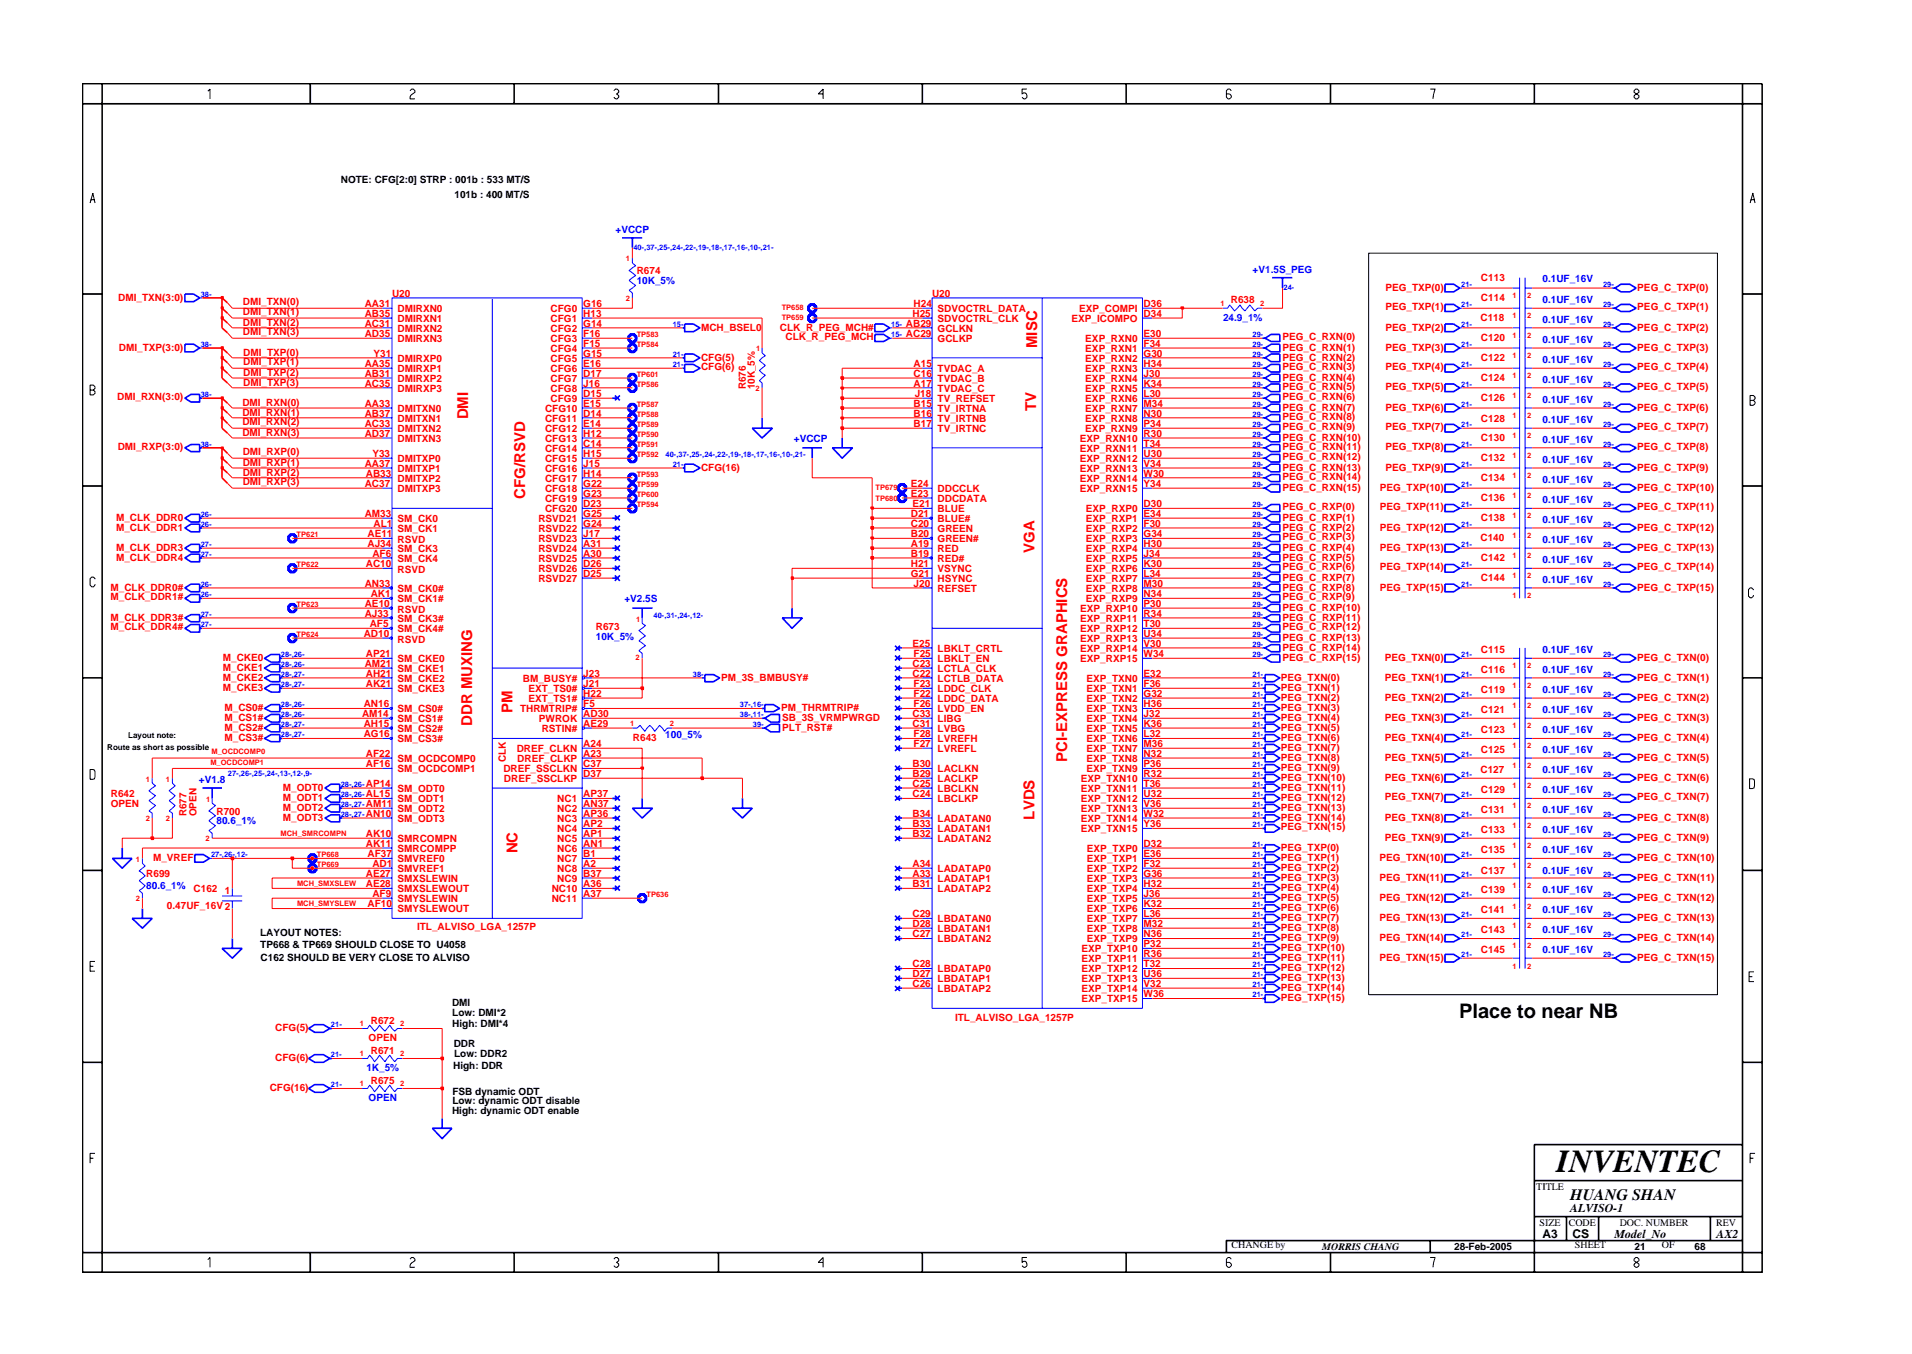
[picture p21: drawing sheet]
<svg xmlns="http://www.w3.org/2000/svg" width="297mm" height="210mm" viewBox="0 0 297 210" stroke-linecap="round" stroke-linejoin="round" font-family="sans-serif">
<defs><g id="words">
<text font-size="5" x="241.8" y="182">INVENTEC</text>
<text font-size="3.1" x="226.7" y="158.2">Place to near NB</text>
<text font-size="2.5" x="244" y="186.3">HUANG SHAN</text>
<g font-size="2.3" fill="#f00">
<text x="161.1" y="54" transform="rotate(-90 161.1 54)">MISC</text>
<text x="72.8" y="65.1" transform="rotate(-90 72.8 65.1)">DMI</text>
<text x="161" y="63.8" transform="rotate(-90 161 63.8)">TV</text>
<text x="81.6" y="77.5" transform="rotate(-90 81.6 77.5)">CFG/RSVD</text>
<text x="160.7" y="85.9" transform="rotate(-90 160.7 85.9)">VGA</text>
<text x="73.3" y="112.7" transform="rotate(-90 73.3 112.7)">DDR MUXING</text>
<text x="79.6" y="110.8" transform="rotate(-90 79.6 110.8)">PM</text>
<text x="165.8" y="118.3" transform="rotate(-90 165.8 118.3)">PCI-EXPRESS GRAPHICS</text>
<text x="160.7" y="127.3" transform="rotate(-90 160.7 127.3)">LVDS</text>
<text x="80.4" y="132.5" transform="rotate(-90 80.4 132.5)">NC</text>
</g>
<g font-size="1.9">
<text x="244" y="188.2">ALVISO-1</text>
<text x="239.6" y="192.2">A3</text>
<text x="244.3" y="192.3">CS</text>
<text x="250.8" y="192.2">Model_No</text>
<text x="266.6" y="192.2">AX2</text>
</g>
<g font-size="1.6">
<text x="53" y="28.4">NOTE: CFG[2:0] STRP : 001b : 533 MT/S</text>
<text x="70.6" y="30.8">101b : 400 MT/S</text>
<text x="40.4" y="145.4">LAYOUT NOTES:</text>
<text x="40.4" y="147.2">TP668 &amp; TP669 SHOULD CLOSE TO U4058</text>
<text x="40.5" y="149.3">C162 SHOULD BE VERY CLOSE TO ALVISO</text>
<text x="70.2" y="156.2">DMI</text>
<text x="70.3" y="159.4">High: DMI*4</text>
<text x="70.3" y="157.8">Low: DMI*2</text>
<text x="70.4" y="166">High: DDR</text>
<text x="70.5" y="162.6">DDR</text>
<text x="70.6" y="164.2">Low: DDR2</text>
<text x="70.2" y="173">High: dynamic ODT enable</text>
<text x="70.3" y="171.4">Low: dynamic ODT disable</text>
<text x="70.3" y="170">FSB dynamic ODT</text>
<text x="238.7" y="184.8">TITLE</text>
<text x="239.2" y="190.4">SIZE</text>
<text x="243.7" y="190.4">CODE</text>
<text x="251.6" y="190.4">DOC. NUMBER</text>
<text x="266.6" y="190.4">REV</text>
<text x="191.3" y="193.9">CHANGE by</text>
<text x="205.4" y="194.1">MORRIS CHANG</text>
<text x="225.9" y="194.1">28-Feb-2005</text>
<text x="244.7" y="193.9">SHEET</text>
<text x="253.9" y="194.1">21</text>
<text x="258.2" y="193.9">OF</text>
<text x="263.3" y="194.1">68</text>
</g>
<g font-size="1.6" fill="#00f">
<text x="95.6" y="36.2">+VCCP</text>
<text x="98.9" y="44.1">10K_5%</text>
<text x="194.6" y="42.4">+V1.5S_PEG</text>
<text x="239.6" y="47">0.1UF_16V</text>
<text x="239.6" y="43.9">0.1UF_16V</text>
<text x="190" y="49.8">24.9_1%</text>
<text x="239.6" y="53.3">0.1UF_16V</text>
<text x="239.6" y="50.1">0.1UF_16V</text>
<text x="239.6" y="56.3">0.1UF_16V</text>
<text x="239.6" y="59.4">0.1UF_16V</text>
<text x="239.6" y="65.6">0.1UF_16V</text>
<text x="239.6" y="62.6">0.1UF_16V</text>
<text x="123.3" y="68.6">+VCCP</text>
<text x="239.6" y="68.8">0.1UF_16V</text>
<text x="239.6" y="71.9">0.1UF_16V</text>
<text x="239.6" y="74.9">0.1UF_16V</text>
<text x="239.6" y="78.1">0.1UF_16V</text>
<text x="239.6" y="81.2">0.1UF_16V</text>
<text x="239.6" y="87.4">0.1UF_16V</text>
<text x="239.6" y="84.3">0.1UF_16V</text>
<text x="97" y="93.5">+V2.5S</text>
<text x="239.6" y="90.5">0.1UF_16V</text>
<text x="92.6" y="99.4">10K_5%</text>
<text x="239.6" y="101.4">0.1UF_16V</text>
<text x="239.6" y="104.6">0.1UF_16V</text>
<text x="239.6" y="107.6">0.1UF_16V</text>
<text x="239.6" y="110.7">0.1UF_16V</text>
<text x="239.6" y="113.9">0.1UF_16V</text>
<text x="103.4" y="114.7">100_5%</text>
<text x="239.6" y="116.9">0.1UF_16V</text>
<text x="30.9" y="121.6">+V1.8</text>
<text x="239.6" y="123.2">0.1UF_16V</text>
<text x="239.6" y="120.1">0.1UF_16V</text>
<text x="33.6" y="128">80.6_1%</text>
<text x="239.6" y="129.4">0.1UF_16V</text>
<text x="239.6" y="126.2">0.1UF_16V</text>
<text x="239.6" y="135.6">0.1UF_16V</text>
<text x="239.6" y="132.5">0.1UF_16V</text>
<text x="22.7" y="138.1">80.6_1%</text>
<text x="239.6" y="141.8">0.1UF_16V</text>
<text x="239.6" y="138.7">0.1UF_16V</text>
<text x="239.6" y="145">0.1UF_16V</text>
<text x="239.6" y="148">0.1UF_16V</text>
<text x="56.9" y="166.3">1K_5%</text>
<text x="57.3" y="171">OPEN</text>
</g>
<g font-size="1.6" fill="#f00">
<text x="18.4" y="46.7">DMI_TXN(3:0)</text>
<text x="37.7" y="47.4">DMI_TXN(0)</text>
<text x="56.7" y="47.6">AA31</text>
<text x="60.9" y="46.1">U20</text>
<text x="90.6" y="47.6">G16</text>
<text x="98.9" y="42.6">R674</text>
<text x="141.9" y="47.6">H24</text>
<text x="144.8" y="46.1">U20</text>
<text x="177.7" y="47.6">D36</text>
<text x="191.2" y="47.1">R638</text>
<text x="215.2" y="45.1">PEG_TXP(0)</text>
<text x="230.1" y="46.7">C114</text>
<text x="230.1" y="43.7">C113</text>
<text x="254.4" y="45.1">PEG_C_TXP(0)</text>
<text x="37.7" y="52.1">DMI_TXN(3)</text>
<text x="37.7" y="50.6">DMI_TXN(2)</text>
<text x="37.7" y="49">DMI_TXN(1)</text>
<text x="56.7" y="49.2">AB35</text>
<text x="56.7" y="50.7">AC31</text>
<text x="56.7" y="52.3">AD35</text>
<text x="61.8" y="50">DMIRXN1</text>
<text x="61.8" y="51.5">DMIRXN2</text>
<text x="61.8" y="53.1">DMIRXN3</text>
<text x="61.8" y="48.4">DMIRXN0</text>
<text x="85.5" y="48.4">CFG0</text>
<text x="85.5" y="51.5">CFG2</text>
<text x="85.5" y="53.1">CFG3</text>
<text x="85.5" y="50">CFG1</text>
<text x="90.6" y="50.7">G14</text>
<text x="90.6" y="52.3">F16</text>
<text x="90.6" y="53.9">F15</text>
<text x="90.6" y="49.2">H13</text>
<text x="108.9" y="51.3">MCH_BSEL0</text>
<text x="121.2" y="51.3">CLK_R_PEG_MCH#</text>
<text x="122" y="52.8">CLK_R_PEG_MCH</text>
<text x="140.7" y="50.7">AB29</text>
<text x="140.7" y="52.3">AC29</text>
<text x="141.8" y="49.2">H25</text>
<text x="145.7" y="50">SDVOCTRL_CLK</text>
<text x="145.7" y="48.4">SDVOCTRL_DATA</text>
<text x="145.7" y="51.5">GCLKN</text>
<text x="145.7" y="53.1">GCLKP</text>
<text x="166.5" y="50">EXP_ICOMPO</text>
<text x="167.7" y="48.4">EXP_COMPI</text>
<text x="168.6" y="53.1">EXP_RXN0</text>
<text x="177.7" y="49.2">D34</text>
<text x="177.7" y="52.3">E30</text>
<text x="177.7" y="53.9">F34</text>
<text x="199.2" y="52.8">PEG_C_RXN(0)</text>
<text x="215.2" y="48.2">PEG_TXP(1)</text>
<text x="215.2" y="51.3">PEG_TXP(2)</text>
<text x="230" y="49.9">C118</text>
<text x="230.1" y="53">C120</text>
<text x="254.4" y="48.2">PEG_C_TXP(1)</text>
<text x="254.4" y="51.3">PEG_C_TXP(2)</text>
<text x="18.5" y="54.5">DMI_TXP(3:0)</text>
<text x="37.8" y="59.9">DMI_TXP(3)</text>
<text x="37.8" y="58.4">DMI_TXP(2)</text>
<text x="37.8" y="56.7">DMI_TXP(1)</text>
<text x="37.8" y="55.2">DMI_TXP(0)</text>
<text x="56.7" y="56.9">AA35</text>
<text x="56.7" y="58.5">AB31</text>
<text x="58" y="55.4">Y31</text>
<text x="61.8" y="56.2">DMIRXP0</text>
<text x="61.8" y="57.8">DMIRXP1</text>
<text x="61.8" y="59.3">DMIRXP2</text>
<text x="85.5" y="54.6">CFG4</text>
<text x="85.5" y="56.1">CFG5</text>
<text x="85.5" y="57.8">CFG6</text>
<text x="85.5" y="59.3">CFG7</text>
<text x="90.6" y="55.4">G15</text>
<text x="90.6" y="56.9">E16</text>
<text x="90.6" y="58.5">D17</text>
<text x="108.9" y="57.5">CFG(6)</text>
<text x="108.9" y="56">CFG(5)</text>
<text x="141.9" y="56.9">A15</text>
<text x="141.9" y="58.5">C16</text>
<text x="145.7" y="57.8">TVDAC_A</text>
<text x="145.7" y="59.3">TVDAC_B</text>
<text x="168.6" y="56.2">EXP_RXN2</text>
<text x="168.6" y="57.8">EXP_RXN3</text>
<text x="168.6" y="59.3">EXP_RXN4</text>
<text x="168.6" y="54.6">EXP_RXN1</text>
<text x="177.7" y="55.4">G30</text>
<text x="177.7" y="56.9">H34</text>
<text x="177.7" y="58.5">J30</text>
<text x="199.2" y="57.5">PEG_C_RXN(3)</text>
<text x="199.2" y="56">PEG_C_RXN(2)</text>
<text x="199.2" y="54.5">PEG_C_RXN(1)</text>
<text x="199.2" y="59.1">PEG_C_RXN(4)</text>
<text x="215.2" y="54.5">PEG_TXP(3)</text>
<text x="215.2" y="57.5">PEG_TXP(4)</text>
<text x="230.1" y="56.1">C122</text>
<text x="230.1" y="59.2">C124</text>
<text x="254.4" y="54.5">PEG_C_TXP(3)</text>
<text x="254.4" y="57.5">PEG_C_TXP(4)</text>
<text x="18.2" y="62.2">DMI_RXN(3:0)</text>
<text x="37.7" y="63">DMI_RXN(0)</text>
<text x="37.7" y="64.5">DMI_RXN(1)</text>
<text x="56.7" y="60.1">AC35</text>
<text x="56.7" y="63.2">AA33</text>
<text x="56.7" y="64.7">AB37</text>
<text x="61.8" y="60.8">DMIRXP3</text>
<text x="61.8" y="63.9">DMITXN0</text>
<text x="61.8" y="65.5">DMITXN1</text>
<text x="84.7" y="63.9">CFG10</text>
<text x="84.7" y="65.5">CFG11</text>
<text x="85.5" y="60.8">CFG8</text>
<text x="85.5" y="62.4">CFG9</text>
<text x="90.6" y="60.1">J16</text>
<text x="90.6" y="61.6">D15</text>
<text x="90.6" y="63.2">E15</text>
<text x="90.6" y="64.7">D14</text>
<text x="115.9" y="60.5" transform="rotate(-90 115.9 60.5)">R676</text>
<text x="117.3" y="60.5" transform="rotate(-90 117.3 60.5)">10K_5%</text>
<text x="141.9" y="60.1">A17</text>
<text x="141.9" y="63.2">B15</text>
<text x="141.9" y="64.7">B16</text>
<text x="142.1" y="61.6">J18</text>
<text x="145.7" y="60.8">TVDAC_C</text>
<text x="145.7" y="63.9">TV_IRTNA</text>
<text x="145.7" y="65.5">TV_IRTNB</text>
<text x="145.7" y="62.4">TV_REFSET</text>
<text x="168.6" y="60.8">EXP_RXN5</text>
<text x="168.6" y="62.4">EXP_RXN6</text>
<text x="168.6" y="63.9">EXP_RXN7</text>
<text x="168.6" y="65.5">EXP_RXN8</text>
<text x="177.7" y="60.1">K34</text>
<text x="177.7" y="61.6">L30</text>
<text x="177.7" y="63.2">M34</text>
<text x="177.7" y="64.7">N30</text>
<text x="199.2" y="65.3">PEG_C_RXN(8)</text>
<text x="199.2" y="63.8">PEG_C_RXN(7)</text>
<text x="199.2" y="62.2">PEG_C_RXN(6)</text>
<text x="199.2" y="60.6">PEG_C_RXN(5)</text>
<text x="215.2" y="63.8">PEG_TXP(6)</text>
<text x="215.2" y="60.6">PEG_TXP(5)</text>
<text x="230.1" y="65.5">C128</text>
<text x="230.1" y="62.3">C126</text>
<text x="254.4" y="60.6">PEG_C_TXP(5)</text>
<text x="254.4" y="63.8">PEG_C_TXP(6)</text>
<text x="18.3" y="69.9">DMI_RXP(3:0)</text>
<text x="37.7" y="67.7">DMI_RXN(3)</text>
<text x="37.7" y="66.1">DMI_RXN(2)</text>
<text x="37.7" y="70.7">DMI_RXP(0)</text>
<text x="56.7" y="67.8">AD37</text>
<text x="56.7" y="66.2">AC33</text>
<text x="57.9" y="70.9">Y33</text>
<text x="61.7" y="71.7">DMITXP0</text>
<text x="61.8" y="67.1">DMITXN2</text>
<text x="61.8" y="68.6">DMITXN3</text>
<text x="84.7" y="67.1">CFG12</text>
<text x="84.7" y="68.6">CFG13</text>
<text x="84.7" y="70.1">CFG14</text>
<text x="84.7" y="71.7">CFG15</text>
<text x="90.6" y="66.2">E14</text>
<text x="90.6" y="67.8">H12</text>
<text x="90.6" y="69.4">C14</text>
<text x="90.6" y="70.9">H15</text>
<text x="141.9" y="66.2">B17</text>
<text x="145.7" y="67.1">TV_IRTNC</text>
<text x="167.7" y="68.6">EXP_RXN10</text>
<text x="167.7" y="70.1">EXP_RXN11</text>
<text x="167.7" y="71.7">EXP_RXN12</text>
<text x="168.6" y="67.1">EXP_RXN9</text>
<text x="177.7" y="66.2">P34</text>
<text x="177.7" y="67.8">R30</text>
<text x="177.7" y="69.4">T34</text>
<text x="177.7" y="70.9">U30</text>
<text x="199.2" y="71.5">PEG_C_RXN(12)</text>
<text x="199.2" y="68.4">PEG_C_RXN(10)</text>
<text x="199.2" y="66.8">PEG_C_RXN(9)</text>
<text x="199.2" y="70">PEG_C_RXN(11)</text>
<text x="215.2" y="66.8">PEG_TXP(7)</text>
<text x="215.2" y="69.9">PEG_TXP(8)</text>
<text x="230.1" y="68.5">C130</text>
<text x="230.1" y="71.6">C132</text>
<text x="254.4" y="66.8">PEG_C_TXP(7)</text>
<text x="254.4" y="69.9">PEG_C_TXP(8)</text>
<text x="37.7" y="75.4">DMI_RXP(3)</text>
<text x="37.7" y="73.8">DMI_RXP(2)</text>
<text x="37.7" y="72.3">DMI_RXP(1)</text>
<text x="56.7" y="72.5">AA37</text>
<text x="56.7" y="75.6">AC37</text>
<text x="56.8" y="74">AB33</text>
<text x="61.7" y="73.3">DMITXP1</text>
<text x="61.7" y="74.8">DMITXP2</text>
<text x="61.7" y="76.4">DMITXP3</text>
<text x="84.7" y="77.9">CFG19</text>
<text x="84.7" y="73.3">CFG16</text>
<text x="84.7" y="74.8">CFG17</text>
<text x="84.7" y="76.4">CFG18</text>
<text x="90.6" y="77.2">G23</text>
<text x="90.6" y="72.5">J15</text>
<text x="90.6" y="74">H14</text>
<text x="90.6" y="75.6">G22</text>
<text x="108.9" y="73.1">CFG(16)</text>
<text x="141.5" y="75.6">E24</text>
<text x="141.5" y="77.2">E23</text>
<text x="145.7" y="76.4">DDCCLK</text>
<text x="145.7" y="77.9">DDCDATA</text>
<text x="167.7" y="76.4">EXP_RXN15</text>
<text x="167.7" y="73.3">EXP_RXN13</text>
<text x="167.7" y="74.8">EXP_RXN14</text>
<text x="177.7" y="75.6">Y34</text>
<text x="177.7" y="72.5">V34</text>
<text x="177.7" y="74">W30</text>
<text x="199.2" y="76.2">PEG_C_RXN(15)</text>
<text x="199.2" y="74.6">PEG_C_RXN(14)</text>
<text x="199.2" y="73.1">PEG_C_RXN(13)</text>
<text x="214.4" y="76.2">PEG_TXP(10)</text>
<text x="215.2" y="73.1">PEG_TXP(9)</text>
<text x="230.1" y="77.8">C136</text>
<text x="230.1" y="74.8">C134</text>
<text x="254.4" y="73.1">PEG_C_TXP(9)</text>
<text x="254.4" y="76.2">PEG_C_TXP(10)</text>
<text x="18" y="82.4">M_CLK_DDR1</text>
<text x="18" y="80.9">M_CLK_DDR0</text>
<text x="56.7" y="80.3">AM33</text>
<text x="57.1" y="83.3">AE11</text>
<text x="58" y="81.8">AL1</text>
<text x="61.7" y="81">SM_CK0</text>
<text x="61.7" y="82.6">SM_CK1</text>
<text x="83.6" y="81">RSVD21</text>
<text x="83.6" y="82.6">RSVD22</text>
<text x="84.7" y="79.5">CFG20</text>
<text x="90.6" y="80.3">G25</text>
<text x="90.6" y="81.8">G24</text>
<text x="90.6" y="83.3">J17</text>
<text x="90.6" y="78.7">D23</text>
<text x="141.5" y="80.3">D21</text>
<text x="141.5" y="81.8">C20</text>
<text x="141.5" y="83.3">B20</text>
<text x="141.8" y="78.7">E21</text>
<text x="145.7" y="79.5">BLUE</text>
<text x="145.7" y="81">BLUE#</text>
<text x="145.7" y="82.6">GREEN</text>
<text x="168.7" y="82.6">EXP_RXP2</text>
<text x="168.7" y="79.5">EXP_RXP0</text>
<text x="168.7" y="81">EXP_RXP1</text>
<text x="177.7" y="80.3">E34</text>
<text x="177.7" y="81.8">F30</text>
<text x="177.7" y="83.3">G34</text>
<text x="177.7" y="78.7">D30</text>
<text x="199.2" y="80.9">PEG_C_RXP(1)</text>
<text x="199.2" y="79.3">PEG_C_RXP(0)</text>
<text x="199.2" y="83.9">PEG_C_RXP(3)</text>
<text x="199.2" y="82.4">PEG_C_RXP(2)</text>
<text x="214.4" y="79.3">PEG_TXP(11)</text>
<text x="214.4" y="82.4">PEG_TXP(12)</text>
<text x="230.1" y="80.9">C138</text>
<text x="254.4" y="79.3">PEG_C_TXP(11)</text>
<text x="254.4" y="82.4">PEG_C_TXP(12)</text>
<text x="18" y="87.1">M_CLK_DDR4</text>
<text x="18" y="85.5">M_CLK_DDR3</text>
<text x="56.8" y="88">AC10</text>
<text x="57.1" y="84.9">AJ34</text>
<text x="57.9" y="86.5">AF6</text>
<text x="61.8" y="87.2">SM_CK4</text>
<text x="61.8" y="89">RSVD</text>
<text x="61.8" y="84.4">RSVD</text>
<text x="61.8" y="85.7">SM_CK3</text>
<text x="83.6" y="84.2">RSVD23</text>
<text x="83.6" y="85.7">RSVD24</text>
<text x="83.6" y="87.2">RSVD25</text>
<text x="83.6" y="88.8">RSVD26</text>
<text x="90.6" y="84.9">A31</text>
<text x="90.6" y="86.5">A30</text>
<text x="90.6" y="88">D26</text>
<text x="90.6" y="89.6">D25</text>
<text x="141.5" y="88">H21</text>
<text x="141.5" y="84.9">A19</text>
<text x="141.5" y="86.5">B19</text>
<text x="141.5" y="89.6">G21</text>
<text x="145.7" y="88.8">VSYNC</text>
<text x="145.7" y="85.7">RED</text>
<text x="145.7" y="87.2">RED#</text>
<text x="145.7" y="84.2">GREEN#</text>
<text x="168.7" y="84.2">EXP_RXP3</text>
<text x="168.7" y="85.7">EXP_RXP4</text>
<text x="168.7" y="87.2">EXP_RXP5</text>
<text x="168.7" y="88.8">EXP_RXP6</text>
<text x="177.7" y="88">K30</text>
<text x="177.7" y="89.6">L34</text>
<text x="177.7" y="84.9">H30</text>
<text x="177.7" y="86.5">J34</text>
<text x="199.2" y="88.6">PEG_C_RXP(6)</text>
<text x="199.2" y="87.1">PEG_C_RXP(5)</text>
<text x="199.2" y="85.5">PEG_C_RXP(4)</text>
<text x="214.4" y="88.6">PEG_TXP(14)</text>
<text x="214.4" y="85.5">PEG_TXP(13)</text>
<text x="230" y="84.1">C140</text>
<text x="230.1" y="87.1">C142</text>
<text x="254.4" y="85.5">PEG_C_TXP(13)</text>
<text x="254.4" y="88.6">PEG_C_TXP(14)</text>
<text x="17.2" y="93.2">M_CLK_DDR1#</text>
<text x="17.2" y="91.7">M_CLK_DDR0#</text>
<text x="56.7" y="91.1">AN33</text>
<text x="56.7" y="95.8">AJ33</text>
<text x="56.7" y="94.3">AE10</text>
<text x="57.6" y="92.7">AK1</text>
<text x="61.7" y="91.9">SM_CK0#</text>
<text x="61.7" y="93.5">SM_CK1#</text>
<text x="61.8" y="95.2">RSVD</text>
<text x="83.6" y="90.4">RSVD27</text>
<text x="141.9" y="91.1">J20</text>
<text x="145.7" y="91.9">REFSET</text>
<text x="145.7" y="90.4">HSYNC</text>
<text x="167.8" y="95">EXP_RXP10</text>
<text x="168.7" y="90.4">EXP_RXP7</text>
<text x="168.7" y="91.9">EXP_RXP8</text>
<text x="168.7" y="93.5">EXP_RXP9</text>
<text x="177.7" y="91.1">M30</text>
<text x="177.7" y="92.7">N34</text>
<text x="177.7" y="94.3">P30</text>
<text x="177.7" y="95.8">R34</text>
<text x="199.2" y="94.8">PEG_C_RXP(10)</text>
<text x="199.2" y="93.2">PEG_C_RXP(9)</text>
<text x="199.2" y="91.7">PEG_C_RXP(8)</text>
<text x="199.2" y="90.2">PEG_C_RXP(7)</text>
<text x="214.4" y="91.7">PEG_TXP(15)</text>
<text x="230.1" y="90.3">C144</text>
<text x="254.4" y="91.7">PEG_C_TXP(15)</text>
<text x="17.2" y="97.9">M_CLK_DDR4#</text>
<text x="17.2" y="96.4">M_CLK_DDR3#</text>
<text x="56.5" y="98.9">AD10</text>
<text x="57.4" y="97.3">AF5</text>
<text x="61.8" y="96.5">SM_CK3#</text>
<text x="61.8" y="98.1">SM_CK4#</text>
<text x="61.8" y="99.9">RSVD</text>
<text x="92.6" y="97.9">R673</text>
<text x="141.8" y="100.4">E25</text>
<text x="145.7" y="101.2">LBKLT_CRTL</text>
<text x="167.8" y="96.5">EXP_RXP11</text>
<text x="167.8" y="98.1">EXP_RXP12</text>
<text x="167.8" y="99.7">EXP_RXP13</text>
<text x="167.8" y="101.2">EXP_RXP14</text>
<text x="177.7" y="97.3">T30</text>
<text x="177.7" y="98.9">U34</text>
<text x="177.7" y="100.4">V30</text>
<text x="199.2" y="101">PEG_C_RXP(14)</text>
<text x="199.2" y="99.5">PEG_C_RXP(13)</text>
<text x="199.2" y="97.9">PEG_C_RXP(12)</text>
<text x="199.2" y="96.4">PEG_C_RXP(11)</text>
<text x="230.1" y="101.4">C115</text>
<text x="34.6" y="107.3">M_CKE3</text>
<text x="34.6" y="105.7">M_CKE2</text>
<text x="34.6" y="104.2">M_CKE1</text>
<text x="34.6" y="102.6">M_CKE0</text>
<text x="56.7" y="103.6">AM21</text>
<text x="56.8" y="105.1">AH21</text>
<text x="56.8" y="106.7">AK21</text>
<text x="56.8" y="102.1">AP21</text>
<text x="61.7" y="104.3">SM_CKE1</text>
<text x="61.7" y="105.9">SM_CKE2</text>
<text x="61.7" y="107.5">SM_CKE3</text>
<text x="61.8" y="102.8">SM_CKE0</text>
<text x="81.2" y="105.9">BM_BUSY#</text>
<text x="82.1" y="107.5">EXT_TS0#</text>
<text x="90.6" y="105.1">J23</text>
<text x="90.6" y="106.7">J21</text>
<text x="112" y="105.7">PM_3S_BMBUSY#</text>
<text x="141.8" y="103.6">C23</text>
<text x="141.8" y="105.1">C22</text>
<text x="141.9" y="102.1">F25</text>
<text x="141.9" y="106.7">F23</text>
<text x="145.7" y="102.8">LBKLT_EN</text>
<text x="145.7" y="104.3">LCTLA_CLK</text>
<text x="145.7" y="105.9">LCTLB_DATA</text>
<text x="145.7" y="107.5">LDDC_CLK</text>
<text x="167.8" y="102.8">EXP_RXP15</text>
<text x="168.8" y="105.9">EXP_TXN0</text>
<text x="168.8" y="107.5">EXP_TXN1</text>
<text x="177.7" y="105.1">E32</text>
<text x="177.7" y="106.7">F36</text>
<text x="177.7" y="102.1">W34</text>
<text x="199" y="107.3">PEG_TXN(1)</text>
<text x="199" y="105.7">PEG_TXN(0)</text>
<text x="199.2" y="102.6">PEG_C_RXP(15)</text>
<text x="215.2" y="102.6">PEG_TXN(0)</text>
<text x="215.2" y="105.7">PEG_TXN(1)</text>
<text x="230.1" y="104.6">C116</text>
<text x="230.1" y="107.6">C119</text>
<text x="254.4" y="102.6">PEG_C_TXN(0)</text>
<text x="254.4" y="105.7">PEG_C_TXN(1)</text>
<text x="34.9" y="113.5">M_CS2#</text>
<text x="34.9" y="111.9">M_CS1#</text>
<text x="34.9" y="110.3">M_CS0#</text>
<text x="56.2" y="111.4">AM14</text>
<text x="56.5" y="109.8">AN16</text>
<text x="56.5" y="112.9">AH15</text>
<text x="61.7" y="110.6">SM_CS0#</text>
<text x="61.7" y="112.1">SM_CS1#</text>
<text x="61.7" y="113.6">SM_CS2#</text>
<text x="80.8" y="110.6">THRMTRIP#</text>
<text x="82.1" y="109">EXT_TS1#</text>
<text x="83.7" y="112.1">PWROK</text>
<text x="84.2" y="113.6">RSTIN#</text>
<text x="90.6" y="111.4">AD30</text>
<text x="90.6" y="112.9">AE29</text>
<text x="90.6" y="109.8">F5</text>
<text x="90.6" y="108.2">H22</text>
<text x="121.4" y="110.3">PM_THRMTRIP#</text>
<text x="121.5" y="113.5">PLT_RST#</text>
<text x="121.5" y="111.9">SB_3S_VRMPWRGD</text>
<text x="141.8" y="112.9">C31</text>
<text x="141.8" y="111.4">C33</text>
<text x="141.9" y="109.8">F26</text>
<text x="141.9" y="108.2">F22</text>
<text x="145.7" y="110.6">LVDD_EN</text>
<text x="145.7" y="109">LDDC_DATA</text>
<text x="145.7" y="112.1">LIBG</text>
<text x="145.7" y="113.6">LVBG</text>
<text x="168.8" y="109">EXP_TXN2</text>
<text x="168.8" y="110.6">EXP_TXN3</text>
<text x="168.8" y="112.1">EXP_TXN4</text>
<text x="168.8" y="113.6">EXP_TXN5</text>
<text x="177.7" y="108.2">G32</text>
<text x="177.7" y="109.8">H36</text>
<text x="177.7" y="111.4">J32</text>
<text x="177.7" y="112.9">K36</text>
<text x="199" y="113.5">PEG_TXN(5)</text>
<text x="199" y="111.9">PEG_TXN(4)</text>
<text x="199" y="110.3">PEG_TXN(3)</text>
<text x="199" y="108.8">PEG_TXN(2)</text>
<text x="215.2" y="108.8">PEG_TXN(2)</text>
<text x="215.2" y="111.9">PEG_TXN(3)</text>
<text x="230.1" y="110.7">C121</text>
<text x="230.1" y="113.9">C123</text>
<text x="254.4" y="108.8">PEG_C_TXN(2)</text>
<text x="254.4" y="111.9">PEG_C_TXN(3)</text>
<text x="34.9" y="115">M_CS3#</text>
<text x="56.5" y="114.4">AG16</text>
<text x="56.8" y="117.5">AF22</text>
<text x="56.8" y="119.1">AF16</text>
<text x="61.8" y="115.2">SM_CS3#</text>
<text x="61.8" y="118.3">SM_OCDCOMP0</text>
<text x="61.8" y="119.9">SM_OCDCOMP1</text>
<text x="78.2" y="119.9">DREF_SSCLKN</text>
<text x="78.6" y="118.3" transform="rotate(-90 78.6 118.3)">CLK</text>
<text x="80.3" y="116.8">DREF_CLKN</text>
<text x="80.4" y="118.3">DREF_CLKP</text>
<text x="90.6" y="116">A24</text>
<text x="90.6" y="117.5">A23</text>
<text x="90.6" y="119.1">C37</text>
<text x="98.3" y="115">R643</text>
<text x="141.8" y="119.1">B30</text>
<text x="141.9" y="114.4">F28</text>
<text x="141.9" y="116">F27</text>
<text x="145.7" y="115.2">LVREFH</text>
<text x="145.7" y="116.8">LVREFL</text>
<text x="145.7" y="119.9">LACLKN</text>
<text x="168.8" y="115.2">EXP_TXN6</text>
<text x="168.8" y="116.8">EXP_TXN7</text>
<text x="168.8" y="118.3">EXP_TXN8</text>
<text x="168.8" y="119.9">EXP_TXN9</text>
<text x="177.7" y="114.4">L32</text>
<text x="177.7" y="116">M36</text>
<text x="177.7" y="117.5">N32</text>
<text x="177.7" y="119.1">P36</text>
<text x="199" y="119.6">PEG_TXN(9)</text>
<text x="199" y="118.1">PEG_TXN(8)</text>
<text x="199" y="116.6">PEG_TXN(7)</text>
<text x="199" y="115">PEG_TXN(6)</text>
<text x="215.2" y="118.1">PEG_TXN(5)</text>
<text x="215.2" y="115">PEG_TXN(4)</text>
<text x="230.1" y="116.9">C125</text>
<text x="254.4" y="115">PEG_C_TXN(4)</text>
<text x="254.4" y="118.1">PEG_C_TXN(5)</text>
<text x="17.2" y="125.3">OPEN</text>
<text x="17.2" y="123.8">R642</text>
<text x="43.9" y="125.9">M_ODT2</text>
<text x="43.9" y="124.3">M_ODT1</text>
<text x="43.9" y="122.8">M_ODT0</text>
<text x="56.8" y="122.2">AP14</text>
<text x="56.8" y="123.7">AL15</text>
<text x="56.8" y="125.3">AM11</text>
<text x="61.8" y="123">SM_ODT0</text>
<text x="61.8" y="124.6">SM_ODT1</text>
<text x="78.3" y="121.4">DREF_SSCLKP</text>
<text x="86.6" y="124.6">NC1</text>
<text x="90.6" y="123.7">AP37</text>
<text x="90.6" y="125.3">AN37</text>
<text x="90.6" y="120.7">D37</text>
<text x="141.8" y="122.2">C25</text>
<text x="141.8" y="123.7">C24</text>
<text x="141.8" y="120.7">B29</text>
<text x="145.7" y="123">LBCLKN</text>
<text x="145.7" y="124.6">LBCLKP</text>
<text x="145.7" y="121.4">LACLKP</text>
<text x="167.9" y="121.4">EXP_TXN10</text>
<text x="167.9" y="123">EXP_TXN11</text>
<text x="167.9" y="124.6">EXP_TXN12</text>
<text x="177.7" y="120.7">R32</text>
<text x="177.7" y="122.2">T36</text>
<text x="177.7" y="123.7">U32</text>
<text x="177.7" y="125.3">V36</text>
<text x="199" y="125.9">PEG_TXN(13)</text>
<text x="199" y="124.3">PEG_TXN(12)</text>
<text x="199" y="122.8">PEG_TXN(11)</text>
<text x="199" y="121.3">PEG_TXN(10)</text>
<text x="215.2" y="121.3">PEG_TXN(6)</text>
<text x="215.2" y="124.3">PEG_TXN(7)</text>
<text x="230" y="120.1">C127</text>
<text x="230.1" y="123.2">C129</text>
<text x="254.4" y="121.3">PEG_C_TXN(6)</text>
<text x="254.4" y="124.3">PEG_C_TXN(7)</text>
<text x="29" y="126.8" transform="rotate(-90 29 126.8)">R677</text>
<text x="30.5" y="126.8" transform="rotate(-90 30.5 126.8)">OPEN</text>
<text x="33.6" y="126.5">R700</text>
<text x="43.9" y="127.4">M_ODT3</text>
<text x="56.8" y="130">AK10</text>
<text x="56.8" y="131.5">AK11</text>
<text x="56.8" y="126.9">AN10</text>
<text x="61.7" y="130.7">SMRCOMPN</text>
<text x="61.8" y="126.1">SM_ODT2</text>
<text x="61.8" y="127.6">SM_ODT3</text>
<text x="86.6" y="126.1">NC2</text>
<text x="86.6" y="127.6">NC3</text>
<text x="86.6" y="129.2">NC4</text>
<text x="86.6" y="130.7">NC5</text>
<text x="90.6" y="126.9">AP36</text>
<text x="90.6" y="128.4">AP2</text>
<text x="90.6" y="130">AP1</text>
<text x="90.6" y="131.5">AN1</text>
<text x="141.8" y="126.9">B34</text>
<text x="141.8" y="128.4">B33</text>
<text x="141.8" y="130">B32</text>
<text x="145.7" y="127.6">LADATAN0</text>
<text x="145.7" y="129.2">LADATAN1</text>
<text x="145.7" y="130.7">LADATAN2</text>
<text x="167.9" y="129.2">EXP_TXN15</text>
<text x="167.9" y="126.1">EXP_TXN13</text>
<text x="167.9" y="127.6">EXP_TXN14</text>
<text x="177.7" y="128.4">Y36</text>
<text x="177.7" y="131.5">D32</text>
<text x="177.7" y="126.9">W32</text>
<text x="199" y="129">PEG_TXN(15)</text>
<text x="199" y="127.4">PEG_TXN(14)</text>
<text x="215.2" y="127.4">PEG_TXN(8)</text>
<text x="215.2" y="130.6">PEG_TXN(9)</text>
<text x="230.1" y="129.4">C133</text>
<text x="230.1" y="126.2">C131</text>
<text x="254.4" y="127.4">PEG_C_TXN(8)</text>
<text x="254.4" y="130.6">PEG_C_TXN(9)</text>
<text x="22.7" y="136.3">R699</text>
<text x="23.8" y="133.7">M_VREF</text>
<text x="56.8" y="136.2">AE27</text>
<text x="56.8" y="137.8">AE28</text>
<text x="57.1" y="133.1">AF37</text>
<text x="57.9" y="134.6">AD1</text>
<text x="61.7" y="132.3">SMRCOMPP</text>
<text x="61.7" y="133.9">SMVREF0</text>
<text x="61.7" y="135.4">SMVREF1</text>
<text x="61.7" y="136.9">SMXSLEWIN</text>
<text x="86.6" y="136.9">NC9</text>
<text x="86.6" y="132.3">NC6</text>
<text x="86.6" y="133.9">NC7</text>
<text x="86.6" y="135.4">NC8</text>
<text x="90.6" y="137.8">A36</text>
<text x="90.6" y="133.1">B1</text>
<text x="90.6" y="134.6">A2</text>
<text x="90.6" y="136.2">B37</text>
<text x="141.8" y="134.6">A34</text>
<text x="141.8" y="136.2">A33</text>
<text x="141.8" y="137.8">B31</text>
<text x="145.7" y="135.4">LADATAP0</text>
<text x="145.7" y="136.9">LADATAP1</text>
<text x="168.9" y="135.4">EXP_TXP2</text>
<text x="168.9" y="136.9">EXP_TXP3</text>
<text x="168.9" y="132.3">EXP_TXP0</text>
<text x="168.9" y="133.9">EXP_TXP1</text>
<text x="177.7" y="133.1">E36</text>
<text x="177.7" y="134.6">F32</text>
<text x="177.7" y="136.2">G36</text>
<text x="177.7" y="137.8">H32</text>
<text x="199" y="133.7">PEG_TXP(1)</text>
<text x="199" y="132.1">PEG_TXP(0)</text>
<text x="199" y="136.8">PEG_TXP(3)</text>
<text x="199" y="135.2">PEG_TXP(2)</text>
<text x="214.3" y="133.7">PEG_TXN(10)</text>
<text x="214.3" y="136.8">PEG_TXN(11)</text>
<text x="230.1" y="135.6">C137</text>
<text x="230.1" y="132.5">C135</text>
<text x="254.4" y="133.7">PEG_C_TXN(10)</text>
<text x="254.4" y="136.8">PEG_C_TXN(11)</text>
<text x="25.9" y="141.2">0.47UF_16V2</text>
<text x="30.1" y="138.5">C162</text>
<text x="34.9" y="138.9">1</text>
<text x="57.1" y="140.8">AF10</text>
<text x="57.9" y="139.3">AF9</text>
<text x="61.7" y="138.5">SMXSLEWOUT</text>
<text x="61.7" y="140.1">SMYSLEWIN</text>
<text x="61.7" y="141.7">SMYSLEWOUT</text>
<text x="85.7" y="138.5">NC10</text>
<text x="85.7" y="140.1">NC11</text>
<text x="90.6" y="139.3">A37</text>
<text x="141.8" y="142.4">C29</text>
<text x="141.8" y="144">D28</text>
<text x="145.7" y="138.5">LADATAP2</text>
<text x="145.7" y="143.2">LBDATAN0</text>
<text x="168.9" y="143.2">EXP_TXP7</text>
<text x="168.9" y="138.5">EXP_TXP4</text>
<text x="168.9" y="140.1">EXP_TXP5</text>
<text x="168.9" y="141.7">EXP_TXP6</text>
<text x="177.7" y="140.8">K32</text>
<text x="177.7" y="142.4">L36</text>
<text x="177.7" y="144">M32</text>
<text x="177.7" y="139.3">J36</text>
<text x="199" y="143">PEG_TXP(7)</text>
<text x="199" y="141.4">PEG_TXP(6)</text>
<text x="199" y="139.9">PEG_TXP(5)</text>
<text x="199" y="138.4">PEG_TXP(4)</text>
<text x="214.3" y="143">PEG_TXN(13)</text>
<text x="214.3" y="139.9">PEG_TXN(12)</text>
<text x="230.1" y="141.8">C141</text>
<text x="230.1" y="138.7">C139</text>
<text x="254.4" y="139.9">PEG_C_TXN(12)</text>
<text x="254.4" y="143">PEG_C_TXN(13)</text>
<text x="64.8" y="144.4">ITL_ALVISO_LGA_1257P</text>
<text x="141.8" y="145.5">C27</text>
<text x="145.7" y="146.3">LBDATAN2</text>
<text x="145.7" y="144.7">LBDATAN1</text>
<text x="168" y="147.8">EXP_TXP10</text>
<text x="168" y="149.4">EXP_TXP11</text>
<text x="168.9" y="144.7">EXP_TXP8</text>
<text x="168.9" y="146.3">EXP_TXP9</text>
<text x="177.7" y="145.5">N36</text>
<text x="177.7" y="147.1">P32</text>
<text x="177.7" y="148.6">R36</text>
<text x="199" y="149.2">PEG_TXP(11)</text>
<text x="199" y="147.7">PEG_TXP(10)</text>
<text x="199" y="146.1">PEG_TXP(9)</text>
<text x="199" y="144.5">PEG_TXP(8)</text>
<text x="214.3" y="146.1">PEG_TXN(14)</text>
<text x="214.3" y="149.2">PEG_TXN(15)</text>
<text x="230.1" y="145">C143</text>
<text x="230.1" y="148">C145</text>
<text x="254.4" y="146.1">PEG_C_TXN(14)</text>
<text x="254.4" y="149.2">PEG_C_TXN(15)</text>
<text x="141.8" y="150.1">C28</text>
<text x="141.8" y="151.8">D27</text>
<text x="141.8" y="153.3">C26</text>
<text x="145.7" y="151">LBDATAP0</text>
<text x="145.7" y="152.5">LBDATAP1</text>
<text x="145.7" y="154">LBDATAP2</text>
<text x="168" y="151">EXP_TXP12</text>
<text x="168" y="152.5">EXP_TXP13</text>
<text x="168" y="154">EXP_TXP14</text>
<text x="168" y="155.6">EXP_TXP15</text>
<text x="177.7" y="150.1">T32</text>
<text x="177.7" y="151.8">U36</text>
<text x="177.7" y="153.3">V32</text>
<text x="177.7" y="154.8">W36</text>
<text x="199" y="152.3">PEG_TXP(13)</text>
<text x="199" y="150.7">PEG_TXP(12)</text>
<text x="199" y="155.4">PEG_TXP(15)</text>
<text x="199" y="153.9">PEG_TXP(14)</text>
<text x="42.8" y="160">CFG(5)</text>
<text x="57.3" y="161.7">OPEN</text>
<text x="57.6" y="158.9">R672</text>
<text x="148.4" y="158.5">ITL_ALVISO_LGA_1257P</text>
<text x="42.8" y="164.8">CFG(6)</text>
<text x="57.6" y="163.6">R671</text>
<text x="41.9" y="169.4">CFG(16)</text>
<text x="57.6" y="168.3">R675</text>
</g>
<g font-size="1.2" fill="#f00">
<text x="97.2" y="40.6">1</text>
<text x="97.2" y="46.7">2</text>
<text x="189.6" y="47.5">1</text>
<text x="195.8" y="47.4">2</text>
<text x="235" y="46.3">1</text>
<text x="237.3" y="46.3">2</text>
<text x="98.9" y="52.3">TP583</text>
<text x="98.9" y="53.9">TP584</text>
<text x="121.4" y="48.1">TP658</text>
<text x="121.4" y="49.7">TP659</text>
<text x="235" y="49.4">1</text>
<text x="235" y="52.5">1</text>
<text x="237.3" y="49.4">2</text>
<text x="237.3" y="52.5">2</text>
<text x="98.9" y="58.5">TP601</text>
<text x="117.5" y="54.6">1</text>
<text x="235" y="55.6">1</text>
<text x="235" y="58.7">1</text>
<text x="237.3" y="55.6">2</text>
<text x="237.3" y="58.7">2</text>
<text x="98.9" y="64.7">TP588</text>
<text x="98.9" y="60.1">TP586</text>
<text x="98.9" y="63.2">TP587</text>
<text x="117.4" y="60.6">2</text>
<text x="235" y="64.9">1</text>
<text x="235" y="61.8">1</text>
<text x="237.3" y="64.9">2</text>
<text x="237.3" y="61.8">2</text>
<text x="98.9" y="67.8">TP590</text>
<text x="98.9" y="69.4">TP591</text>
<text x="98.9" y="66.2">TP589</text>
<text x="98.9" y="70.9">TP592</text>
<text x="235" y="68">1</text>
<text x="235" y="71.1">1</text>
<text x="237.3" y="68">2</text>
<text x="237.3" y="71.1">2</text>
<text x="98.9" y="74">TP593</text>
<text x="98.9" y="75.6">TP599</text>
<text x="98.9" y="77.2">TP600</text>
<text x="136" y="77.8">TP680</text>
<text x="136" y="76.1">TP679</text>
<text x="235" y="74.2">1</text>
<text x="235" y="77.3">1</text>
<text x="237.3" y="74.2">2</text>
<text x="237.3" y="77.3">2</text>
<text x="46.1" y="83.3">TP621</text>
<text x="98.9" y="78.7">TP594</text>
<text x="235" y="80.5">1</text>
<text x="235" y="83.6">1</text>
<text x="237.3" y="80.5">2</text>
<text x="237.3" y="83.6">2</text>
<text x="46.1" y="88">TP622</text>
<text x="235" y="89.8">1</text>
<text x="235" y="86.6">1</text>
<text x="237.3" y="89.8">2</text>
<text x="237.3" y="86.6">2</text>
<text x="46.1" y="94.3">TP623</text>
<text x="235" y="92.9">1</text>
<text x="237.3" y="92.9">2</text>
<text x="46.1" y="98.9">TP624</text>
<text x="98.8" y="96.5">1</text>
<text x="98.7" y="102.6">2</text>
<text x="235" y="106.9">1</text>
<text x="235" y="103.7">1</text>
<text x="237.3" y="106.9">2</text>
<text x="237.3" y="103.7">2</text>
<text x="97.9" y="112.7">1</text>
<text x="104.1" y="112.7">2</text>
<text x="235" y="110">1</text>
<text x="235" y="113.1">1</text>
<text x="237.3" y="110">2</text>
<text x="237.3" y="113.1">2</text>
<text x="32.7" y="118.7">M_OCDCOMP1</text>
<text x="32.9" y="117.1">M_OCDCOMP0</text>
<text x="235" y="116.2">1</text>
<text x="235" y="119.3">1</text>
<text x="237.3" y="116.2">2</text>
<text x="237.3" y="119.3">2</text>
<text x="22.6" y="121.4">1</text>
<text x="25.8" y="121.4">1</text>
<text x="32" y="124.5">1</text>
<text x="235" y="125.5">1</text>
<text x="235" y="122.4">1</text>
<text x="237.3" y="125.5">2</text>
<text x="237.3" y="122.4">2</text>
<text x="22.6" y="127.5">2</text>
<text x="25.8" y="127.5">2</text>
<text x="31.9" y="130.6">2</text>
<text x="43.6" y="129.8">MCH_SMRCOMPN</text>
<text x="235" y="131.7">1</text>
<text x="235" y="128.6">1</text>
<text x="237.3" y="131.7">2</text>
<text x="237.3" y="128.6">2</text>
<text x="21.1" y="133.8">1</text>
<text x="46.1" y="137.5">MCH_SMXSLEW</text>
<text x="49.2" y="133.1">TP668</text>
<text x="49.2" y="134.6">TP669</text>
<text x="235" y="134.8">1</text>
<text x="235" y="138">1</text>
<text x="237.3" y="138">2</text>
<text x="237.3" y="134.8">2</text>
<text x="21.1" y="139.9">2</text>
<text x="46.1" y="140.7">MCH_SMYSLEW</text>
<text x="100.4" y="139.3">TP636</text>
<text x="235" y="141.1">1</text>
<text x="237.3" y="141.1">2</text>
<text x="235" y="147.3">1</text>
<text x="235" y="144.1">1</text>
<text x="237.3" y="147.3">2</text>
<text x="237.3" y="144.1">2</text>
<text x="235" y="150.4">1</text>
<text x="237.3" y="150.4">2</text>
<text x="55.9" y="159.4">1</text>
<text x="62.2" y="159.3">2</text>
<text x="55.9" y="164">1</text>
<text x="62.2" y="163.9">2</text>
<text x="55.9" y="168.7">1</text>
<text x="62.2" y="168.6">2</text>
</g>
<g font-size="1.2" fill="#00f">
<text x="98.4" y="38.8">40-,37-,25-,24-,22-,19-,18-,17-,16-,10-,21-</text>
<text x="31.2" y="46.1">38-</text>
<text x="199.4" y="45">24-</text>
<text x="227" y="44.6">21-</text>
<text x="227" y="47.6">21-</text>
<text x="249" y="47.6">29-</text>
<text x="249" y="44.6">29-</text>
<text x="31.2" y="53.9">38-</text>
<text x="104.5" y="50.7">15-</text>
<text x="138.5" y="52.3">15-</text>
<text x="138.5" y="50.7">15-</text>
<text x="194.6" y="52.3">29-</text>
<text x="194.6" y="53.9">29-</text>
<text x="227" y="53.9">21-</text>
<text x="227" y="50.7">21-</text>
<text x="249" y="53.9">29-</text>
<text x="249" y="50.7">29-</text>
<text x="104.5" y="56.9">21-</text>
<text x="104.5" y="55.4">21-</text>
<text x="194.6" y="58.5">29-</text>
<text x="194.6" y="56.9">29-</text>
<text x="194.6" y="55.4">29-</text>
<text x="227" y="56.9">21-</text>
<text x="249" y="56.9">29-</text>
<text x="31.2" y="61.6">38-</text>
<text x="194.6" y="63.2">29-</text>
<text x="194.6" y="64.7">29-</text>
<text x="194.6" y="61.6">29-</text>
<text x="194.6" y="60.1">29-</text>
<text x="227" y="60.1">21-</text>
<text x="227" y="63.2">21-</text>
<text x="249" y="60.1">29-</text>
<text x="249" y="63.2">29-</text>
<text x="31.2" y="69.4">38-</text>
<text x="103.4" y="70.9">40-,37-,25-,24-,22-,19-,18-,17-,16-,10-,21-</text>
<text x="194.6" y="66.2">29-</text>
<text x="194.6" y="67.8">29-</text>
<text x="194.6" y="70.9">29-</text>
<text x="194.6" y="69.4">29-</text>
<text x="227" y="69.4">21-</text>
<text x="227" y="66.2">21-</text>
<text x="249" y="66.2">29-</text>
<text x="249" y="69.4">29-</text>
<text x="104.5" y="72.5">21-</text>
<text x="194.6" y="75.6">29-</text>
<text x="194.6" y="74">29-</text>
<text x="194.6" y="72.5">29-</text>
<text x="227" y="75.6">21-</text>
<text x="227" y="72.5">21-</text>
<text x="249" y="72.5">29-</text>
<text x="249" y="75.6">29-</text>
<text x="31.2" y="81.8">26-</text>
<text x="31.2" y="80.3">26-</text>
<text x="194.6" y="80.3">29-</text>
<text x="194.6" y="83.3">29-</text>
<text x="194.6" y="81.8">29-</text>
<text x="194.6" y="78.7">29-</text>
<text x="227" y="81.8">21-</text>
<text x="227" y="78.7">21-</text>
<text x="249" y="78.7">29-</text>
<text x="249" y="81.8">29-</text>
<text x="31.2" y="84.9">27-</text>
<text x="31.2" y="86.5">27-</text>
<text x="194.6" y="86.5">29-</text>
<text x="194.6" y="88">29-</text>
<text x="194.6" y="89.6">29-</text>
<text x="194.6" y="84.9">29-</text>
<text x="227" y="88">21-</text>
<text x="227" y="84.9">21-</text>
<text x="249" y="84.9">29-</text>
<text x="249" y="88">29-</text>
<text x="31.2" y="95.8">27-</text>
<text x="31.2" y="92.7">26-</text>
<text x="31.2" y="91.1">26-</text>
<text x="101.5" y="95.9">40-,31-,24-,12-</text>
<text x="194.6" y="95.8">29-</text>
<text x="194.6" y="94.3">29-</text>
<text x="194.6" y="92.7">29-</text>
<text x="194.6" y="91.1">29-</text>
<text x="227" y="91.1">21-</text>
<text x="249" y="91.1">29-</text>
<text x="31.2" y="97.3">27-</text>
<text x="194.6" y="97.3">29-</text>
<text x="194.6" y="98.9">29-</text>
<text x="194.6" y="100.4">29-</text>
<text x="43.6" y="106.7">28-,27-</text>
<text x="43.6" y="105.1">28-,27-</text>
<text x="43.6" y="103.6">28-,26-</text>
<text x="43.6" y="102.1">28-,26-</text>
<text x="107.6" y="105.1">38-</text>
<text x="194.6" y="105.1">21-</text>
<text x="194.6" y="102.1">29-</text>
<text x="194.6" y="106.7">21-</text>
<text x="227" y="105.1">21-</text>
<text x="227" y="102.1">21-</text>
<text x="249" y="102.1">29-</text>
<text x="249" y="105.1">29-</text>
<text x="43.6" y="111.4">28-,26-</text>
<text x="43.6" y="112.9">28-,27-</text>
<text x="43.6" y="109.8">28-,26-</text>
<text x="115" y="109.8">37-,16-</text>
<text x="115" y="111.4">38-,11-</text>
<text x="117" y="112.9">39-</text>
<text x="194.6" y="112.9">21-</text>
<text x="194.6" y="108.2">21-</text>
<text x="194.6" y="111.4">21-</text>
<text x="194.6" y="109.8">21-</text>
<text x="227" y="108.2">21-</text>
<text x="227" y="111.4">21-</text>
<text x="249" y="108.2">29-</text>
<text x="249" y="111.4">29-</text>
<text x="43.6" y="114.4">28-,27-</text>
<text x="194.6" y="114.4">21-</text>
<text x="194.6" y="119.1">21-</text>
<text x="194.6" y="116">21-</text>
<text x="194.6" y="117.5">21-</text>
<text x="227" y="117.5">21-</text>
<text x="227" y="114.4">21-</text>
<text x="249" y="117.5">29-</text>
<text x="249" y="114.4">29-</text>
<text x="35.4" y="120.5">27-,26-,25-,24-,13-,12-,9-</text>
<text x="52.9" y="123.7">28-,26-</text>
<text x="52.9" y="122.2">28-,26-</text>
<text x="52.9" y="125.3">28-,27-</text>
<text x="194.6" y="123.7">21-</text>
<text x="194.6" y="122.2">21-</text>
<text x="194.6" y="120.7">21-</text>
<text x="194.6" y="125.3">21-</text>
<text x="227" y="123.7">21-</text>
<text x="227" y="120.7">21-</text>
<text x="249" y="123.7">29-</text>
<text x="249" y="120.7">29-</text>
<text x="52.9" y="126.9">28-,27-</text>
<text x="194.6" y="126.9">21-</text>
<text x="194.6" y="128.4">21-</text>
<text x="194.6" y="131.5">21-</text>
<text x="227" y="126.9">21-</text>
<text x="227" y="130">21-</text>
<text x="249" y="126.9">29-</text>
<text x="249" y="130">29-</text>
<text x="32.8" y="133.1">27-,26-,12-</text>
<text x="194.6" y="133.1">21-</text>
<text x="194.6" y="137.8">21-</text>
<text x="194.6" y="136.2">21-</text>
<text x="194.6" y="134.6">21-</text>
<text x="227" y="133.1">21-</text>
<text x="227" y="136.2">21-</text>
<text x="249" y="136.2">29-</text>
<text x="249" y="133.1">29-</text>
<text x="194.6" y="139.3">21-</text>
<text x="194.6" y="140.8">21-</text>
<text x="194.6" y="144">21-</text>
<text x="194.6" y="142.4">21-</text>
<text x="227" y="142.4">21-</text>
<text x="227" y="139.3">21-</text>
<text x="249" y="139.3">29-</text>
<text x="249" y="142.4">29-</text>
<text x="194.6" y="148.6">21-</text>
<text x="194.6" y="145.5">21-</text>
<text x="194.6" y="147.1">21-</text>
<text x="227" y="148.6">21-</text>
<text x="227" y="145.5">21-</text>
<text x="249" y="148.6">29-</text>
<text x="249" y="145.5">29-</text>
<text x="194.6" y="151.8">21-</text>
<text x="194.6" y="150.1">21-</text>
<text x="194.6" y="154.8">21-</text>
<text x="194.6" y="153.3">21-</text>
<text x="51.4" y="159.5">21-</text>
<text x="51.4" y="164.2">21-</text>
<text x="51.4" y="168.9">21-</text>
</g>
<g font-size="1.2">
<text x="16.7" y="116.5">Route as short as possible</text>
<text x="19.9" y="114.5">Layout note:</text>
</g>
</g></defs>
<g fill="none" stroke="#00f" stroke-width=".25">
<path d="M96.6 36.9h3.2M98.2 36.9v1.6M28.7 53.5h1.4l.9 .5-.9 .6h-1.4zM28.7 45.7h1.4l.9 .6-.9 .5h-1.4zM106 50.9h.4M106 57.2h.4M106 55.6h.4M106.4 56.6h1.3l1 .6-1 .6h-1.3zM106.4 50.3h1.3l1 .6-1 .6h-1.3zM106.4 55h1.3l1 .6-1 .6h-1.3zM135.9 50.3h1.4l.9 .6-.9 .6h-1.4zM135.9 51.9h1.4l.9 .6-.9 .5h-1.4z"/>
<path d="M196.1 57.2h.4M196.1 52.5h.4M196.1 54h.4M196.1 58.7h.4M196.1 55.6h.4M196.5 52.5l1-.6h1.3v1.1h-1.3zM196.5 58.7l1-.6h1.3v1.2h-1.3zM196.5 54l1-.5h1.3v1.1h-1.3zM196.5 55.6l1-.6h1.3v1.2h-1.3zM196.5 57.2l1-.6h1.3v1.2h-1.3zM197.6 43.1h3.2M199.2 43.1v1.6"/>
<path d="M224.5 44.1h1.3l1 .6-1 .6h-1.3zM224.5 53.5h1.3l1 .5-1 .6h-1.3zM224.5 50.3h1.3l1 .6-1 .6h-1.3zM224.5 56.6h1.3l1 .6-1 .6h-1.3zM224.5 59.6h1.3l1 .6-1 .6h-1.3zM224.5 47.3h1.3l1 .6-1 .5h-1.3zM250.5 50.9h.4M250.5 57.2h.4M250.5 54h.4M250.5 44.7h.4M250.5 47.9h.4M250.9 50.9l.9-.6h1.4l1 .6-1 .6h-1.4z"/>
<path d="M250.9 54l.9-.5h1.4l1 .5-1 .6h-1.4zM250.9 44.7l.9-.6h1.4l1 .6-1 .6h-1.4zM250.9 47.9l.9-.6h1.4l1 .6-1 .5h-1.4zM250.9 57.2l.9-.6h1.4l1 .6-1 .6h-1.4zM28.7 61.8l1-.6h1.3v1.2h-1.3zM28.7 69.5l1-.5h1.3v1.1h-1.3zM31 69.5h.4M31 61.8h.4M95.1 61.8h.8M95.5 61.4l.8 .8M96.3 61.4l-.8 .8M106 72.7h.4"/>
<path d="M106.4 72.1h1.3l1 .6-1 .6h-1.3zM116.9 66.5h3.1l-1.6 1.5zM118.4 64.9v1.6M124.7 69.5h3M126.2 69.5v1.6M129.3 69.5h3.1l-1.6 1.6zM130.8 68v1.5M196.1 75.8h.4M196.1 74.2h.4M196.1 63.4h.4M196.1 64.9h.4M196.1 60.2h.4"/>
<path d="M196.1 66.5h.4M196.1 72.7h.4M196.1 78.9h.4M196.1 69.5h.4M196.1 61.8h.4M196.1 71.1h.4M196.1 68h.4M196.5 75.8l1-.6h1.3v1.2h-1.3zM196.5 74.2l1-.5h1.3v1.1h-1.3zM196.5 63.4l1-.6h1.3v1.2h-1.3zM196.5 64.9l1-.5h1.3v1.1h-1.3zM196.5 66.5l1-.6h1.3v1.2h-1.3z"/>
<path d="M196.5 61.8l1-.6h1.3v1.2h-1.3zM196.5 60.2l1-.6h1.3v1.2h-1.3zM196.5 69.5l1-.5h1.3v1.1h-1.3zM196.5 72.7l1-.6h1.3v1.2h-1.3zM196.5 71.1l1-.5h1.3v1.1h-1.3zM196.5 78.9l1-.6h1.3v1.1h-1.3zM196.5 68l1-.6h1.3v1.2h-1.3zM224.5 75.2h1.3l1 .6-1 .6h-1.3zM224.5 69h1.3l1 .5-1 .6h-1.3zM224.5 78.3h1.3l1 .6-1 .5h-1.3zM224.5 72.1h1.3l1 .6-1 .6h-1.3zM224.5 65.9h1.3l1 .6-1 .6h-1.3z"/>
<path d="M224.5 62.8h1.3l1 .6-1 .6h-1.3zM250.5 75.8h.4M250.5 63.4h.4M250.5 60.2h.4M250.5 66.5h.4M250.5 72.7h.4M250.5 78.9h.4M250.5 69.5h.4M250.9 60.2l.9-.6h1.4l1 .6-1 .6h-1.4zM250.9 78.9l.9-.6h1.4l1 .6-1 .5h-1.4zM250.9 63.4l.9-.6h1.4l1 .6-1 .6h-1.4zM250.9 69.5l.9-.5h1.4l1 .5-1 .6h-1.4z"/>
<path d="M250.9 75.8l.9-.6h1.4l1 .6-1 .6h-1.4zM250.9 72.7l.9-.6h1.4l1 .6-1 .6h-1.4zM250.9 66.5l.9-.6h1.4l1 .6-1 .6h-1.4zM28.7 97.6l1-.6h1.3v1.2h-1.3zM28.7 82l1-.6h1.3v1.2h-1.3zM28.7 91.3l1-.6h1.3v1.2h-1.3zM28.7 96l1-.6h1.3v1.1h-1.3zM28.7 86.6l1-.6h1.3v1.2h-1.3zM28.7 80.5l1-.6h1.3v1.2h-1.3zM28.7 85.1l1-.6h1.3v1.2h-1.3zM28.7 92.9l1-.6h1.3v1.2h-1.3zM31 86.6h.4"/>
<path d="M31 80.5h.4M31 85.1h.4M31 97.6h.4M31 82h.4M31 92.9h.4M31 91.3h.4M31 96h.4M95.1 86.6h.8M95.1 80.5h.8M95.1 85.1h.8M95.1 83.6h.8M95.1 88.3h.8"/>
<path d="M95.1 82h.8M95.1 89.8h.8M95.5 86.3l.8 .8M95.5 84.7l.8 .8M95.5 87.8l.8 .8M95.5 83.2l.8 .7M95.5 89.4l.8 .8M95.5 80l.8 .8M95.5 81.6l.8 .8M96.3 86.3l-.8 .8M96.3 84.7l-.8 .8M96.3 87.8l-.8 .8"/>
<path d="M96.3 83.2l-.8 .7M96.3 89.4l-.8 .8M96.3 80l-.8 .8M96.3 81.6l-.8 .8M98.2 94.4h3.2M99.8 94.4v1.6M121.5 96h3.2l-1.7 1.6zM123 94.4v1.6M196.1 86.6h.4M196.1 80.5h.4M196.1 85.1h.4M196.1 83.6h.4"/>
<path d="M196.1 88.3h.4M196.1 97.6h.4M196.1 82h.4M196.1 89.8h.4M196.1 99.1h.4M196.1 92.9h.4M196.1 91.3h.4M196.1 96h.4M196.1 94.4h.4M196.5 80.5l1-.6h1.3v1.2h-1.3zM196.5 83.6l1-.6h1.3v1.1h-1.3zM196.5 82l1-.6h1.3v1.2h-1.3z"/>
<path d="M196.5 86.6l1-.6h1.3v1.2h-1.3zM196.5 88.3l1-.6h1.3v1.1h-1.3zM196.5 97.6l1-.6h1.3v1.2h-1.3zM196.5 99.1l1-.6h1.3v1.2h-1.3zM196.5 92.9l1-.6h1.3v1.2h-1.3zM196.5 85.1l1-.6h1.3v1.2h-1.3zM196.5 91.3l1-.6h1.3v1.2h-1.3zM196.5 94.4l1-.6h1.3v1.2h-1.3zM196.5 96l1-.6h1.3v1.1h-1.3zM196.5 89.8l1-.6h1.3v1.2h-1.3zM224.5 84.5h1.3l1 .6-1 .6h-1.3zM224.5 90.7h1.3l1 .6-1 .6h-1.3z"/>
<path d="M224.5 81.4h1.3l1 .6-1 .6h-1.3zM224.5 87.7h1.3l1 .6-1 .5h-1.3zM250.5 85.1h.4M250.5 88.3h.4M250.5 82h.4M250.5 91.3h.4M250.9 88.3l.9-.6h1.4l1 .6-1 .5h-1.4zM250.9 82l.9-.6h1.4l1 .6-1 .6h-1.4zM250.9 85.1l.9-.6h1.4l1 .6-1 .6h-1.4zM250.9 91.3l.9-.6h1.4l1 .6-1 .6h-1.4zM41.1 113.1l1-.6h1.4v1.2h-1.4zM41.1 103.7l1-.5h1.4v1.1h-1.4z"/>
<path d="M41.1 106.9l1-.6h1.4v1.2h-1.4zM41.1 102.2l1-.6h1.4v1.2h-1.4zM41.1 111.5l1-.6h1.4v1.2h-1.4zM41.1 110l1-.6h1.4v1.1h-1.4zM41.1 114.7l1-.6h1.4v1.1h-1.4zM41.1 105.3l1-.5h1.4v1.1h-1.4zM43.5 106.9h.4M43.5 114.7h.4M43.5 110h.4M43.5 105.3h.4M43.5 111.5h.4M43.5 102.2h.4"/>
<path d="M43.5 103.7h.4M43.5 113.1h.4M109.1 105.3h.4M109.5 104.8h1.4l.9 .5-.9 .6h-1.4zM118.4 110h.4M118.4 111.5h.4M118.4 113.1h.4M118.8 113.1l.9-.6h1.4v1.2h-1.4zM118.8 111.5l.9-.6h1.4v1.2h-1.4zM118.8 109.4h1.4l.9 .6-.9 .5h-1.4zM139.1 106.5l.7 .7M139.1 108.1l.7 .7"/>
<path d="M139.1 109.6l.7 .7M139.1 111.1l.7 .8M139.1 103.4l.7 .8M139.1 112.7l.7 .8M139.1 100.3l.7 .7M139.1 115.8l.7 .8M139.1 104.9l.7 .8M139.1 118.9l.7 .8M139.1 114.2l.7 .8M139.1 101.8l.7 .8M139.4 116.2h.8M139.4 108.4h.8"/>
<path d="M139.4 106.9h.8M139.4 114.7h.8M139.4 110h.8M139.4 105.3h.8M139.4 111.5h.8M139.4 102.2h.8M139.4 103.7h.8M139.4 113.1h.8M139.4 100.6h.8M139.4 119.3h.8M139.8 106.5l-.7 .7M139.8 108.1l-.7 .7"/>
<path d="M139.8 109.6l-.7 .7M139.8 111.1l-.7 .8M139.8 103.4l-.7 .8M139.8 112.7l-.7 .8M139.8 100.3l-.7 .7M139.8 115.8l-.7 .8M139.8 104.9l-.7 .8M139.8 118.9l-.7 .8M139.8 114.2l-.7 .8M139.8 101.8l-.7 .8M196.1 116.2h.4M196.1 108.4h.4"/>
<path d="M196.1 106.9h.4M196.1 114.7h.4M196.1 110h.4M196.1 105.3h.4M196.1 111.5h.4M196.1 102.2h.4M196.1 113.1h.4M196.1 100.6h.4M196.1 117.7h.4M196.1 119.3h.4M196.5 115.6h1.4l.9 .6-.9 .6h-1.4zM196.5 114.1h1.4l.9 .6-.9 .5h-1.4z"/>
<path d="M196.5 102.2l1-.6h1.3v1.2h-1.3zM196.5 112.5h1.4l.9 .6-.9 .6h-1.4zM196.5 117.1h1.4l.9 .6-.9 .6h-1.4zM196.5 109.4h1.4l.9 .6-.9 .5h-1.4zM196.5 110.9h1.4l.9 .6-.9 .6h-1.4zM196.5 106.3h1.4l.9 .6-.9 .6h-1.4zM196.5 100.6l1-.5h1.3v1.1h-1.3zM196.5 118.7h1.4l.9 .6-.9 .6h-1.4zM196.5 104.8h1.4l.9 .5-.9 .6h-1.4zM196.5 107.8h1.4l.9 .6-.9 .6h-1.4zM224.5 107.8h1.3l1 .6-1 .6h-1.3zM224.5 114.1h1.3l1 .6-1 .5h-1.3z"/>
<path d="M224.5 117.1h1.3l1 .6-1 .6h-1.3zM224.5 101.6h1.3l1 .6-1 .6h-1.3zM224.5 110.9h1.3l1 .6-1 .6h-1.3zM224.5 104.8h1.3l1 .5-1 .6h-1.3zM250.5 108.4h.4M250.5 114.7h.4M250.5 105.3h.4M250.5 111.5h.4M250.5 102.2h.4M250.5 117.7h.4M250.9 108.4l.9-.6h1.4l1 .6-1 .6h-1.4zM250.9 114.7l.9-.6h1.4l1 .6-1 .5h-1.4z"/>
<path d="M250.9 105.3l.9-.5h1.4l1 .5-1 .6h-1.4zM250.9 117.7l.9-.6h1.4l1 .6-1 .6h-1.4zM250.9 102.2l.9-.6h1.4l1 .6-1 .6h-1.4zM250.9 111.5l.9-.6h1.4l1 .6-1 .6h-1.4zM17.5 133.3h3l-1.5 1.5zM19 131.7v1.6M30.3 132.7h1.3l.9 .6-.9 .6h-1.3zM31.4 122.4h3.1M33 122.4v1.6M50.5 124l.9-.6h1.4v1.2h-1.4zM50.5 125.5l.9-.6h1.4v1.2h-1.4zM50.5 122.4l.9-.6h1.4v1.2h-1.4z"/>
<path d="M50.5 127l.9-.5h1.4v1.1h-1.4zM52.8 127h.4M52.8 122.4h.4M52.8 124h.4M52.8 125.5h.4M95.1 136.3h.8M95.1 134.8h.8M95.1 138h.8M95.1 127h.8M95.1 133.3h.8M95.1 124h.8M95.1 128.6h.8"/>
<path d="M95.1 125.5h.8M95.1 130.2h.8M95.1 131.7h.8M95.5 136l.8 .8M95.5 126.7l.8 .8M95.5 132.9l.8 .7M95.5 123.6l.8 .7M95.5 134.5l.8 .7M95.5 129.8l.8 .8M95.5 131.3l.8 .8M95.5 125.1l.8 .8M95.5 128.2l.8 .8"/>
<path d="M95.5 137.5l.8 .8M96.3 136l-.8 .8M96.3 126.7l-.8 .8M96.3 132.9l-.8 .7M96.3 123.6l-.8 .7M96.3 134.5l-.8 .7M96.3 129.8l-.8 .8M96.3 131.3l-.8 .8M96.3 125.1l-.8 .8M96.3 128.2l-.8 .8M96.3 137.5l-.8 .8M98.2 125.5h3.2l-1.6 1.5z"/>
<path d="M99.8 124v1.5M113.7 125.5h3.2l-1.6 1.5zM115.3 124v1.5M139.1 134.5l.7 .7M139.1 123.6l.7 .7M139.1 128.2l.7 .8M139.1 126.7l.7 .8M139.1 120.4l.7 .9M139.1 122l.7 .8M139.1 137.5l.7 .8M139.1 129.8l.7 .8M139.1 136l.7 .8"/>
<path d="M139.4 136.3h.8M139.4 134.8h.8M139.4 138h.8M139.4 127h.8M139.4 122.4h.8M139.4 124h.8M139.4 128.6h.8M139.4 120.8h.8M139.4 130.2h.8M139.8 134.5l-.7 .7M139.8 123.6l-.7 .7M139.8 128.2l-.7 .8"/>
<path d="M139.8 126.7l-.7 .8M139.8 120.4l-.7 .9M139.8 122l-.7 .8M139.8 137.5l-.7 .8M139.8 129.8l-.7 .8M139.8 136l-.7 .8M196.1 136.3h.4M196.1 134.8h.4M196.1 138h.4M196.1 127h.4M196.1 139.5h.4M196.1 133.3h.4"/>
<path d="M196.1 122.4h.4M196.1 124h.4M196.1 128.6h.4M196.1 120.8h.4M196.1 125.5h.4M196.1 131.7h.4M196.5 137.4h1.4l.9 .6-.9 .5h-1.4zM196.5 126.5h1.4l.9 .5-.9 .6h-1.4zM196.5 138.9h1.4l.9 .6-.9 .6h-1.4zM196.5 121.8h1.4l.9 .6-.9 .6h-1.4zM196.5 120.3h1.4l.9 .5-.9 .6h-1.4zM196.5 134.2h1.4l.9 .6-.9 .6h-1.4z"/>
<path d="M196.5 135.8h1.4l.9 .5-.9 .6h-1.4zM196.5 132.7h1.4l.9 .6-.9 .6h-1.4zM196.5 123.4h1.4l.9 .6-.9 .6h-1.4zM196.5 131.2h1.4l.9 .5-.9 .6h-1.4zM196.5 124.9h1.4l.9 .6-.9 .6h-1.4zM196.5 128h1.4l.9 .6-.9 .6h-1.4zM224.5 135.8h1.3l1 .5-1 .6h-1.3zM224.5 126.5h1.3l1 .5-1 .6h-1.3zM224.5 123.4h1.3l1 .6-1 .6h-1.3zM224.5 132.7h1.3l1 .6-1 .6h-1.3zM224.5 129.6h1.3l1 .6-1 .6h-1.3zM224.5 120.3h1.3l1 .5-1 .6h-1.3z"/>
<path d="M224.5 138.9h1.3l1 .6-1 .6h-1.3zM250.5 136.3h.4M250.5 127h.4M250.5 139.5h.4M250.5 133.3h.4M250.5 124h.4M250.5 120.8h.4M250.5 130.2h.4M250.9 124l.9-.6h1.4l1 .6-1 .6h-1.4zM250.9 120.8l.9-.5h1.4l1 .5-1 .6h-1.4zM250.9 136.3l.9-.5h1.4l1 .5-1 .6h-1.4zM250.9 133.3l.9-.6h1.4l1 .6-1 .6h-1.4z"/>
<path d="M250.9 127l.9-.5h1.4l1 .5-1 .6h-1.4zM250.9 130.2l.9-.6h1.4l1 .6-1 .6h-1.4zM250.9 139.5l.9-.6h1.4l1 .6-1 .6h-1.4zM20.5 142.6h3.2l-1.6 1.5zM22.1 141.1v1.5M34.5 147.3h3.1l-1.5 1.5zM36.1 145.7v1.6M47.9 159.7l1-.6h1.3l1.1 .6-1.1 .6h-1.3zM51.3 159.7h.3M139.1 143.8l.7 .8M139.1 151.5l.7 .8M139.1 150l.7 .7"/>
<path d="M139.1 153.1l.7 .8M139.1 145.3l.7 .8M139.1 142.2l.7 .7M139.4 144.1h.8M139.4 151.9h.8M139.4 150.4h.8M139.4 145.7h.8M139.4 153.4h.8M139.4 142.6h.8M139.8 143.8l-.7 .8M139.8 151.5l-.7 .8M139.8 150l-.7 .7"/>
<path d="M139.8 153.1l-.7 .8M139.8 145.3l-.7 .8M139.8 142.2l-.7 .7M196.1 141.1h.4M196.1 144.1h.4M196.1 151.9h.4M196.1 150.4h.4M196.1 147.3h.4M196.1 145.7h.4M196.1 155.1h.4M196.1 148.8h.4M196.1 153.4h.4"/>
<path d="M196.1 142.6h.4M196.5 140.5h1.4l.9 .6-.9 .5h-1.4zM196.5 143.5h1.4l.9 .6-.9 .6h-1.4zM196.5 146.7h1.4l.9 .6-.9 .6h-1.4zM196.5 149.8h1.4l.9 .6-.9 .6h-1.4zM196.5 145.1h1.4l.9 .6-.9 .5h-1.4zM196.5 154.5h1.4l.9 .6-.9 .5h-1.4zM196.5 148.2h1.4l.9 .6-.9 .6h-1.4zM196.5 142h1.4l.9 .6-.9 .6h-1.4zM196.5 151.3h1.4l.9 .6-.9 .6h-1.4zM196.5 152.9h1.4l.9 .5-.9 .6h-1.4zM224.5 142h1.3l1 .6-1 .6h-1.3z"/>
<path d="M224.5 145.1h1.3l1 .6-1 .5h-1.3zM224.5 148.2h1.3l1 .6-1 .6h-1.3zM250.5 145.7h.4M250.5 148.8h.4M250.5 142.6h.4M250.9 148.8l.9-.6h1.4l1 .6-1 .6h-1.4zM250.9 145.7l.9-.6h1.4l1 .6-1 .5h-1.4zM250.9 142.6l.9-.6h1.4l1 .6-1 .6h-1.4zM47.9 164.4l1-.6h1.3l1.1 .6-1.1 .6h-1.3zM47.9 169l1-.6h1.3l1.1 .6-1.1 .6h-1.3zM51.3 164.4h.3M51.3 169h.3"/>
<path d="M67.2 175.2h3l-1.5 1.6zM68.7 173.7v1.5"/>
</g>
<g fill="none" stroke="#f00" stroke-width=".16">
<path d="M35.3 54.8l.8 .8M35.3 50.2l.8 .7M35.3 51.7l.8 .8M35.3 59.5l.8 .7M35.3 57.9l.8 .8M35.3 48.6l.8 .8M35.3 47l.8 .9M35.3 56.3l.8 .9M35.3 71.9l.8 .8M35.3 70.4l.8 .7M35.3 67.3l.8 .7M35.3 64.1l.8 .8"/>
<path d="M35.3 62.6l.8 .8M35.3 65.7l.8 .8M35.3 73.4l.8 .8M35.3 75l.8 .8M51.6 169h4.6M62.5 169h6.2v4.7"/>
</g>
<g fill="none" stroke="#f00" stroke-width=".25">
<path d="M34.5 54l.8 .8M34.5 49.4l.8 .8M34.5 50.9l.8 .8M34.5 58.7l.8 .8M34.5 57.2l.8 .7M34.5 47.9l.8 .7M34.5 46.3l.8 .7M34.5 55.6l.8 .7M34.5 71.1l.8 .8M34.5 69.5l.8 .9M34.5 66.5l.8 .8M34.5 63.4l.8 .7"/>
<path d="M34.5 61.8l.8 .8M34.5 64.9l.8 .8M34.5 72.7l.8 .7M34.5 74.2l.8 .8"/>
</g>
<g fill="none" stroke="#00f" stroke-width=".16">
<path d="M31 54h.4M31 46.3h.4M59.4 47.9h1.5M59.4 49.4h1.5M59.4 50.9h1.5M59.4 52.5h1.5M59.4 57.2h1.5M59.4 58.7h1.5M59.4 55.6h1.5M60.9 46.3h29.6v96.3h-29.6zM76.5 46.4v96.2M90.5 47.9h1.5"/>
<path d="M90.5 49.4h1.5M90.5 50.9h1.5M90.5 52.5h1.5M90.5 57.2h1.5M90.5 58.7h1.5M90.5 54h1.5M90.5 55.6h1.5M98.2 40.1v.7l.5 .5-1 .7 1 .8-1 .7 1 .8-1 .8 .5 .4v.8M118.4 54v.8l.5 .4-.9 .8 .9 .8-.9 .7 .9 .8-.9 .8 .4 .4v.7M138.2 50.9h.4M138.2 52.5h.4M143.3 47.9h1.5"/>
<path d="M143.3 49.4h1.5M143.3 50.9h1.5M143.3 52.5h1.5M143.3 57.2h1.5M143.3 58.7h1.5M144.8 46.3h32.7v110.3h-32.7zM144.8 55.6h17.1M161.9 46.3v110.3M177.5 47.9h1.5M177.5 49.4h1.5M177.5 52.5h1.5M177.5 57.2h1.5"/>
<path d="M177.5 58.7h1.5M177.5 54h1.5M177.5 55.6h1.5M189.9 47.9h.8l.3-.5 .8 .9 .8-.9 .8 .9 .8-.9 .7 .9 .5-.4h.7M226.8 47.9h.4M226.8 50.9h.4M226.8 57.2h.4M226.8 54h.4M226.8 44.7h.4M235 47.9h1.1M235 50.9h1.1M235 57.2h1.1"/>
<path d="M235 54h1.1M235 44.7h1.1M236.1 43.1v49.8M236.9 47.9h1.1M236.9 50.9h1.1M236.9 57.2h1.1M236.9 54h1.1M236.9 43.1v49.8M236.9 44.7h1.1M59.4 60.2h1.5M59.4 63.4h1.5M59.4 64.9h1.5"/>
<path d="M59.4 66.5h1.5M59.4 75.8h1.5M59.4 68h1.5M59.4 71.1h1.5M59.4 72.7h1.5M59.4 74.2h1.5M60.9 78.9h15.6M90.5 60.2h1.5M90.5 61.8h1.5M90.5 63.4h1.5M90.5 64.9h1.5M90.5 66.5h1.5"/>
<path d="M90.5 75.8h1.5M90.5 77.3h1.5M90.5 78.9h1.5M90.5 68h1.5M90.5 69.5h1.5M90.5 71.1h1.5M90.5 72.7h1.5M90.5 74.2h1.5M143.3 60.2h1.5M143.3 61.8h1.5M143.3 63.4h1.5M143.3 64.9h1.5"/>
<path d="M143.3 66.5h1.5M143.3 75.8h1.5M143.3 77.3h1.5M143.3 78.9h1.5M144.8 69.5h17.1M177.5 60.2h1.5M177.5 61.8h1.5M177.5 63.4h1.5M177.5 64.9h1.5M177.5 66.5h1.5M177.5 75.8h1.5M177.5 78.9h1.5"/>
<path d="M177.5 68h1.5M177.5 69.5h1.5M177.5 71.1h1.5M177.5 72.7h1.5M177.5 74.2h1.5M226.8 60.2h.4M226.8 63.4h.4M226.8 66.5h.4M226.8 75.8h.4M226.8 78.9h.4M226.8 69.5h.4M226.8 72.7h.4"/>
<path d="M235 60.2h1.1M235 63.4h1.1M235 66.5h1.1M235 75.8h1.1M235 78.9h1.1M235 69.5h1.1M235 72.7h1.1M236.9 60.2h1.1M236.9 63.4h1.1M236.9 66.5h1.1M236.9 75.8h1.1M236.9 78.9h1.1"/>
<path d="M236.9 69.5h1.1M236.9 72.7h1.1M59.4 82h1.5M59.4 85.1h1.5M59.4 88.3h1.5M59.4 91.3h1.2M59.4 86.6h1.5M59.4 83.6h1.5M59.4 80.5h1.5M59.4 92.9h1.2M59.4 94.4h1.2M59.4 96h1.2"/>
<path d="M59.4 97.6h1.2M59.4 99.1h1.2M90.5 82h1.5M90.5 85.1h1.5M90.5 88.3h1.5M90.5 89.8h1.5M90.5 86.6h1.5M90.5 83.6h1.5M90.5 80.5h1.5M99.8 96v.8l.5 .3-1 .8 1 .8-1 .8 1 .8-1 .7 .5 .5v.7M143.3 82h1.5M143.3 85.1h1.5"/>
<path d="M143.3 88.3h1.5M143.3 89.8h1.5M143.3 91.3h1.5M143.3 86.6h1.2M143.3 83.6h1.2M143.3 80.5h1.2M144.8 97.6h17.1M177.5 82h1.5M177.5 85.1h1.5M177.5 88.3h1.5M177.5 89.8h1.5M177.5 91.3h1.5"/>
<path d="M177.5 86.6h1.5M177.5 83.6h1.5M177.5 80.5h1.5M177.5 92.9h1.5M177.5 94.4h1.5M177.5 96h1.5M177.5 97.6h1.5M177.5 99.1h1.5M226.8 82h.4M226.8 85.1h.4M226.8 88.3h.4M226.8 91.3h.4"/>
<path d="M235 82h1.1M235 85.1h1.1M235 88.3h1.1M235 91.3h1.1M236.9 82h1.1M236.9 85.1h1.1M236.9 88.3h1.1M236.9 91.3h1.1M59.4 102.2h1.5M59.4 103.7h1.5M59.4 105.3h1.5M59.4 106.9h1.5"/>
<path d="M59.4 110h1.2M59.4 111.5h1.2M59.4 113.1h1.2M59.4 114.7h1.2M59.4 119.3h1.5M59.4 117.7h1.5M76.5 103.7h14M76.5 114.7h14M90.5 111.5h1.5M90.5 116.2h1.5M90.5 119.3h1.5M90.5 117.7h1.5"/>
<path d="M90.9 105.3h1.1M90.9 106.9h1.1M90.9 108.4h1.1M90.9 110h1.1M90.9 113.1h1.1M98.2 113.1h.8l.4-.5 .8 1 .8-1 .7 1 .8-1 .7 1 .5-.5h.7M143.3 100.6h1.5M143.3 102.2h1.5M143.3 103.7h1.5M143.3 105.3h1.5M143.3 106.9h1.5M143.3 108.4h1.5"/>
<path d="M143.3 110h1.5M143.3 111.5h1.5M143.3 113.1h1.5M143.3 114.7h1.5M143.3 116.2h1.5M143.3 119.3h1.5M177.5 100.6h1.5M177.5 102.2h1.5M177.5 105.3h1.5M177.5 106.9h1.5M177.5 108.4h1.5M177.5 110h1.5"/>
<path d="M177.5 111.5h1.5M177.5 113.1h1.5M177.5 114.7h1.5M177.5 116.2h1.5M177.5 119.3h1.5M177.5 117.7h1.5M226.8 102.2h.4M226.8 105.3h.4M226.8 108.4h.4M226.8 111.5h.4M226.8 114.7h.4M226.8 117.7h.4"/>
<path d="M235 102.2h1.1M235 105.3h1.1M235 108.4h1.1M235 111.5h1.1M235 114.7h1.1M235 117.7h1.1M236.1 100.6v49.8M236.9 102.2h1.1M236.9 105.3h1.1M236.9 108.4h1.1M236.9 111.5h1.1M236.9 114.7h1.1"/>
<path d="M236.9 117.7h1.1M236.9 100.6v49.8M22.1 133.3v.8l.4 .4-.9 .7 .9 .8-.9 .8 .9 .7-.9 .8 .5 .4v.8M23.7 120.8v.8l.5 .4-1.1 .8 1.1 .8-1.1 .7 1.1 .8-1.1 .8 .6 .4v.7M26.8 120.8v.8l.4 .4-.9 .8 .9 .8-.9 .7 .9 .8-.9 .8 .5 .4v.7M32.5 133.3h.5M33 124v.7l.5 .4-1 .8 1 .8-1 .8 1 .7-1 .8 .5 .4v.8M34.5 139.1h3.1M34.5 139.9h3.1M36.1 138v1.1M36.1 139.9v1.2M59.4 122.4h1.5"/>
<path d="M59.4 124h1.5M59.4 127h1.5M59.4 130.2h1.5M59.4 134.8h1.5M59.4 136.3h1.5M59.4 138h1.5M59.4 125.5h1.5M59.4 131.7h1.5M59.4 133.3h1.5M59.4 139.5h1.5M76.5 122.4h14M90.5 120.8h1.5"/>
<path d="M90.5 124h1.5M90.5 127h1.5M90.5 128.6h1.5M90.5 130.2h1.5M90.5 134.8h1.5M90.5 136.3h1.5M90.5 138h1.5M90.5 125.5h1.5M90.5 131.7h1.5M90.5 133.3h1.5M90.5 139.5h1.5M143.3 120.8h1.5"/>
<path d="M143.3 122.4h1.5M143.3 124h1.5M143.3 127h1.5M143.3 128.6h1.5M143.3 130.2h1.5M143.3 134.8h1.5M143.3 136.3h1.5M143.3 138h1.5M177.5 120.8h1.5M177.5 122.4h1.5M177.5 124h1.5M177.5 127h1.5"/>
<path d="M177.5 128.6h1.5M177.5 134.8h1.5M177.5 136.3h1.5M177.5 138h1.5M177.5 125.5h1.5M177.5 131.7h1.5M177.5 133.3h1.5M177.5 139.5h1.5M226.8 120.8h.4M226.8 124h.4M226.8 127h.4M226.8 130.2h.4"/>
<path d="M226.8 136.3h.4M226.8 133.3h.4M226.8 139.5h.4M235 120.8h1.1M235 124h1.1M235 127h1.1M235 130.2h1.1M235 136.3h1.1M235 133.3h1.1M235 139.5h1.1M236.9 120.8h1.1M236.9 124h1.1"/>
<path d="M236.9 127h1.1M236.9 130.2h1.1M236.9 136.3h1.1M236.9 133.3h1.1M236.9 139.5h1.1M56.2 159.7h.9l.3-.5 .8 .9 .8-.9 .8 .9 .8-.9 .7 .9 .5-.4h.7M59.4 141.1h1.5M143.3 142.6h1.5M143.3 144.1h1.5M143.3 145.7h1.5M143.3 150.4h1.5M143.3 151.9h1.5"/>
<path d="M143.3 153.4h1.5M177.5 142.6h1.5M177.5 144.1h1.5M177.5 145.7h1.5M177.5 150.4h1.5M177.5 151.9h1.5M177.5 153.4h1.5M177.5 141.1h1.5M177.5 147.3h1.5M177.5 148.8h1.5M177.5 155.1h1.5M226.8 142.6h.4"/>
<path d="M226.8 145.7h.4M226.8 148.8h.4M235 142.6h1.1M235 145.7h1.1M235 148.8h1.1M236.9 142.6h1.1M236.9 145.7h1.1M236.9 148.8h1.1M56.2 169h.9l.3-.5 .8 1 .8-1 .8 1 .8-1 .7 1 .5-.5h.7M56.2 164.4h.9l.3-.5 .8 1 .8-1 .8 1 .8-1 .7 1 .5-.5h.7"/>
<circle cx="60.8" cy="94.4" r=".17"/>
<circle cx="60.8" cy="92.9" r=".17"/>
<circle cx="60.8" cy="91.3" r=".17"/>
<circle cx="60.8" cy="99.1" r=".17"/>
<circle cx="60.8" cy="97.6" r=".17"/>
<circle cx="60.8" cy="96" r=".17"/>
<circle cx="144.7" cy="83.6" r=".17"/>
<circle cx="144.7" cy="80.5" r=".17"/>
<circle cx="144.7" cy="86.6" r=".17"/>
<circle cx="60.8" cy="113.1" r=".17"/>
<circle cx="60.8" cy="114.7" r=".17"/>
<circle cx="60.8" cy="111.5" r=".17"/>
<circle cx="60.8" cy="110" r=".17"/>
<circle cx="90.6" cy="105.3" r=".17"/>
<circle cx="90.6" cy="106.9" r=".17"/>
<circle cx="90.6" cy="113.1" r=".17"/>
<circle cx="90.6" cy="108.4" r=".17"/>
<circle cx="90.6" cy="110" r=".17"/>
</g>
<g fill="none" stroke="#00f" stroke-width=".42">
<path d="M97.6 58.4h.1a.67 .67 0 0 1 .8-.3l.3 .3v.6l-.3 .3h-.5l-.3-.3zM97.6 52.3l.1-.1a.67 .67 0 0 1 .8-.3l.3 .4v.5l-.3 .3h-.5l-.3-.2zM97.6 60l.1-.1a.67 .67 0 0 1 .8-.3l.3 .4v.5l-.3 .3h-.5l-.3-.2zM97.7 53.7a.67 .67 0 0 1 .8-.2l.3 .3v.5l-.3 .3h-.5l-.4-.3zM125.6 47.6l.1-.1a.67 .67 0 0 1 .7-.2l.4 .3v.5l-.4 .4h-.5l-.2-.3zM125.6 49.1h.1a.67 .67 0 0 1 .7-.3l.4 .3v.5l-.4 .4h-.5l-.3-.4zM97.6 67.8l.1-.1a.67 .67 0 0 1 .8-.3l.3 .4v.5l-.3 .3h-.5l-.3-.2zM97.6 75.6l.1-.1a.67 .67 0 0 1 .8-.3l.3 .4v.5l-.3 .3h-.5l-.3-.3zM97.6 63.1l.1-.1a.67 .67 0 0 1 .8-.2l.3 .3v.5l-.3 .4h-.5l-.3-.3zM97.6 70.9l.1-.1a.67 .67 0 0 1 .8-.2l.3 .3v.5l-.3 .3h-.5l-.3-.2zM97.6 69.3l.1-.1a.67 .67 0 0 1 .8-.3l.3 .4v.5l-.3 .3h-.5l-.3-.2zM97.7 64.5a.67 .67 0 0 1 .8-.2l.3 .3v.5l-.3 .4h-.5l-.4-.4z"/>
<path d="M97.7 78.6a.67 .67 0 0 1 .8-.3l.3 .4v.5l-.3 .3h-.5l-.4-.3zM97.7 77a.67 .67 0 0 1 .8-.3l.3 .4v.5l-.3 .3h-.5l-.4-.3zM97.7 73.9a.67 .67 0 0 1 .8-.3l.3 .3v.6l-.3 .3h-.5l-.4-.3zM97.7 66.2a.67 .67 0 0 1 .8-.3l.3 .3v.5l-.3 .4h-.5l-.4-.4zM139.7 76.9a.48 .48 0 0 1 .8-.1l.2 .3v.5l-.3 .3h-.5l-.3-.3v-.5zM139.7 75.4a.48 .48 0 0 1 .8-.1l.2 .3v.5l-.3 .3h-.5l-.3-.3v-.5zM44.8 98.8l.1-.1a.67 .67 0 0 1 .8-.2l.3 .3v.5l-.3 .4h-.5l-.4-.4zM44.8 88l.1-.1a.67 .67 0 0 1 .8-.2l.3 .3v.5l-.3 .3h-.5l-.4-.3zM44.8 83.3h.1a.67 .67 0 0 1 .8-.3l.3 .3v.5l-.3 .4h-.5l-.4-.4zM44.8 94.2l.1-.1a.67 .67 0 0 1 .8-.3l.3 .4v.5l-.3 .3h-.5l-.4-.3zM48 133a.67 .67 0 0 1 .8-.3l.3 .3v.5l-.3 .4h-.5l-.4-.4zM48 134.5a.67 .67 0 0 1 .8-.3l.3 .4v.5l-.3 .3h-.5l-.4-.3z"/>
<path d="M99.3 139.1a.67 .67 0 0 1 .7-.2l.4 .3v.5l-.4 .4h-.5l-.3-.4z"/>
</g>
<path d="M68.5 168.9h.4v.3h-.4z" fill="#8e2323"/>
<path d="M68.5 168.9h.4v.3h-.4z" fill="none" stroke="#f00" stroke-width=".25"/>
<path d="M51.6 164.4h4.6M62.5 164.4h6.2v4.6" fill="none" stroke="#f00" stroke-width=".16"/>
<path d="M68.5 164.2h.4v.3h-.4z" fill="#8e2323"/>
<path d="M68.5 164.2h.4v.3h-.4z" fill="none" stroke="#f00" stroke-width=".25"/>
<g fill="none" stroke="#f00" stroke-width=".16">
<path d="M22.1 139.5v1.6M36.1 133.3v4.7M45.4 133.3v1.5h3.1M59.4 139.5h-17.1v1.6h17.1M59.4 136.3h-17.1v1.7h17.1M92 139.5h7.8M92 138h3.1M92 136.3h3.1M140.2 138h3.1M140.2 136.3h3.1M179 139.5h17.1M179 138h17.1"/>
<path d="M179 136.3h17.1M227.2 139.5h7.8M227.2 136.3h7.8M238 139.5h12.5M238 136.3h12.5M36.1 141.1v4.6M51.6 159.7h4.6M62.5 159.7h6.2v4.7M140.2 153.4h3.1M140.2 151.9h3.1M140.2 150.4h3.1M140.2 145.7h3.1"/>
<path d="M140.2 144.1h3.1M140.2 142.6h3.1M179 155.1h17.1M179 153.4h17.1M179 151.9h17.1M179 150.4h17.1M179 148.8h17.1M179 147.3h17.1M179 145.7h17.1M179 144.1h17.1M179 142.6h17.1M179 141.1h17.1"/>
<path d="M227.2 148.8h7.8M227.2 145.7h7.8M227.2 142.6h7.8M238 148.8h12.5M238 145.7h12.5M238 142.6h12.5"/>
</g>
<path d="M48.4 134.6h.2v.4h-.2z" fill="#8e2323"/>
<path d="M48.4 134.6h.2v.4h-.2z" fill="none" stroke="#f00" stroke-width=".25"/>
<path d="M22.1 131.7v1.6M33 133.3h3.1M48.5 134.8h10.9M92 134.8h3.1M140.2 134.8h3.1M179 134.8h17.1" fill="none" stroke="#f00" stroke-width=".16"/>
<path d="M35.9 133.1h.4v.4h-.4z" fill="#8e2323"/>
<path d="M35.9 133.1h.4v.4h-.4z" fill="none" stroke="#f00" stroke-width=".25"/>
<path d="M36.1 133.3h9.3" fill="none" stroke="#f00" stroke-width=".16"/>
<path d="M45.2 133.1h.4v.4h-.4z" fill="#8e2323"/>
<path d="M45.2 133.1h.4v.4h-.4z" fill="none" stroke="#f00" stroke-width=".25"/>
<path d="M45.4 133.3h3.1" fill="none" stroke="#f00" stroke-width=".16"/>
<path d="M48.4 133.1h.2v.4h-.2z" fill="#8e2323"/>
<path d="M48.4 133.1h.2v.4h-.2z" fill="none" stroke="#f00" stroke-width=".25"/>
<path d="M22.1 131.7h37.3M23.7 130.2h-4.7v1.5M48.5 133.3h10.9M92 133.3h3.1M92 131.7h3.1M179 133.3h17.1M179 131.7h17.1M227.2 133.3h7.8M238 133.3h12.5" fill="none" stroke="#f00" stroke-width=".16"/>
<path d="M23.5 130h.3v.3h-.3z" fill="#8e2323"/>
<path d="M23.5 130h.3v.3h-.3z" fill="none" stroke="#f00" stroke-width=".25"/>
<g fill="none" stroke="#f00" stroke-width=".16">
<path d="M23.7 117.7v3.1M26.8 119.3v1.5M99.8 119.3v4.7M23.7 127v3.2h3.1v-3.2M33 130.2h26.4M53.2 127h6.2M53.2 125.5h6.2M53.2 124h6.2M53.2 122.4h6.2M92 130.2h3.1M92 128.6h3.1M92 127h3.1"/>
<path d="M92 125.5h3.1M92 124h3.1M92 120.8h17.1M115.3 120.8v3.2M140.2 130.2h3.1M140.2 128.6h3.1M140.2 127h3.1M140.2 124h3.1M140.2 122.4h3.1M179 128.6h17.1M179 127h17.1M179 125.5h17.1"/>
<path d="M179 124h17.1M179 122.4h17.1M227.2 130.2h7.8M227.2 127h7.8M227.2 124h7.8M238 130.2h12.5M238 127h12.5M238 124h12.5"/>
</g>
<path d="M108.9 120.7h.3v.3h-.3z" fill="#8e2323"/>
<path d="M108.9 120.7h.3v.3h-.3z" fill="none" stroke="#f00" stroke-width=".25"/>
<path d="M26.8 119.3h32.6M92 119.3h7.8M109.1 117.7v3.1h6.2M140.2 120.8h3.1M179 120.8h17.1M227.2 120.8h7.8M238 120.8h12.5" fill="none" stroke="#f00" stroke-width=".16"/>
<path d="M99.6 119.2h.3v.2h-.3z" fill="#8e2323"/>
<path d="M99.6 119.2h.3v.2h-.3z" fill="none" stroke="#f00" stroke-width=".25"/>
<g fill="none" stroke="#f00" stroke-width=".16">
<path d="M23.7 117.7h35.7M43.9 114.7h15.5M43.9 113.1h15.5M43.9 111.5h15.5M43.9 110h15.5M43.9 106.9h15.5M92 106.9h7.8v1.5h-7.8M92 116.2h7.8v3.1M92 117.7h17.1M92 113.1h6.2M92 111.5h26.4M92 110h26.4"/>
<path d="M104.4 113.1h14M140.2 119.3h3.1M140.2 116.2h3.1M140.2 114.7h3.1M140.2 113.1h3.1M140.2 111.5h3.1M140.2 110h3.1M140.2 108.4h3.1M179 119.3h17.1M179 117.7h17.1M179 116.2h17.1M179 114.7h17.1"/>
<path d="M179 113.1h17.1M179 111.5h17.1M179 110h17.1M179 108.4h17.1M227.2 117.7h7.8M227.2 114.7h7.8M227.2 111.5h7.8M227.2 108.4h7.8M238 117.7h12.5M238 114.7h12.5M238 111.5h12.5M238 108.4h12.5"/>
</g>
<path d="M99.6 106.7h.3v.3h-.3z" fill="#8e2323"/>
<path d="M99.6 106.7h.3v.3h-.3z" fill="none" stroke="#f00" stroke-width=".25"/>
<g fill="none" stroke="#f00" stroke-width=".16">
<path d="M31.4 97.6h28M31.4 96h28M31.4 92.9h28M31.4 91.3h28M45.4 99.1h14M45.4 94.4h14M92 89.8h3.1M123 89.8v4.6M135.5 86.6v4.7h7.8M179 99.1h17.1M179 97.6h17.1M179 96h17.1"/>
<path d="M179 94.4h17.1M179 92.9h17.1M179 91.3h17.1M227.2 91.3h7.8M238 91.3h12.5M43.9 105.3h15.5M43.9 103.7h15.5M43.9 102.2h15.5M92 105.3h17.1M99.8 102.2v4.7M140.2 106.9h3.1M140.2 105.3h3.1"/>
<path d="M140.2 103.7h3.1M140.2 102.2h3.1M140.2 100.6h3.1M179 106.9h17.1M179 105.3h17.1M179 102.2h17.1M179 100.6h17.1M227.2 105.3h7.8M227.2 102.2h7.8M238 105.3h12.5M238 102.2h12.5"/>
</g>
<path d="M123 89.6h.2v.3h-.2z" fill="#8e2323"/>
<path d="M123 89.6h.2v.3h-.2z" fill="none" stroke="#f00" stroke-width=".25"/>
<path d="M31.4 86.6h28M45.4 88.3h14M92 88.3h3.1M92 86.6h3.1M143.3 88.3h-20.3v1.5h20.3M179 89.8h17.1M179 88.3h17.1M227.2 88.3h7.8M238 88.3h12.5" fill="none" stroke="#f00" stroke-width=".16"/>
<path d="M135.3 86.5h.4v.3h-.4z" fill="#8e2323"/>
<path d="M135.3 86.5h.4v.3h-.4z" fill="none" stroke="#f00" stroke-width=".25"/>
<path d="M31.4 85.1h28M92 85.1h3.1M135.5 85.1v1.5h7.8M179 86.6h17.1" fill="none" stroke="#f00" stroke-width=".16"/>
<path d="M135.3 84.9h.4v.4h-.4z" fill="#8e2323"/>
<path d="M135.3 84.9h.4v.4h-.4z" fill="none" stroke="#f00" stroke-width=".25"/>
<path d="M45.4 83.6h14M92 83.6h3.1M135.5 83.6v1.5h7.8M179 85.1h17.1M227.2 85.1h7.8M238 85.1h12.5" fill="none" stroke="#f00" stroke-width=".16"/>
<path d="M135.3 83.4h.4v.3h-.4z" fill="#8e2323"/>
<path d="M135.3 83.4h.4v.3h-.4z" fill="none" stroke="#f00" stroke-width=".25"/>
<path d="M31.4 82h28M92 82h3.1M135.5 82v1.6h7.8M179 83.6h17.1" fill="none" stroke="#f00" stroke-width=".16"/>
<path d="M135.3 81.8h.4v.4h-.4z" fill="#8e2323"/>
<path d="M135.3 81.8h.4v.4h-.4z" fill="none" stroke="#f00" stroke-width=".25"/>
<path d="M31.4 80.5h28M92 80.5h3.1M135.5 80.5v1.5h7.8M179 82h17.1M227.2 82h7.8M238 82h12.5" fill="none" stroke="#f00" stroke-width=".16"/>
<path d="M135.3 80.3h.4v.3h-.4z" fill="#8e2323"/>
<path d="M135.3 80.3h.4v.3h-.4z" fill="none" stroke="#f00" stroke-width=".25"/>
<path d="M92 78.9h6.2M135.5 78.9v1.6h7.8M179 80.5h17.1" fill="none" stroke="#f00" stroke-width=".16"/>
<path d="M135.3 78.8h.4v.2h-.4z" fill="#8e2323"/>
<path d="M34.5 72.7v1.5M135.3 78.8h.4v.2h-.4z" fill="none" stroke="#f00" stroke-width=".25"/>
<g fill="none" stroke="#f00" stroke-width=".16">
<path d="M36.1 75.8h23.3M36.1 74.2h23.3M92 77.3h6.2M92 75.8h6.2M92 74.2h6.2M126.2 71.1v3.1h9.3v4.7h7.8M140.2 77.3h3.1M140.2 75.8h3.1M179 78.9h17.1M179 75.8h17.1M179 74.2h17.1M227.2 78.9h7.8"/>
<path d="M227.2 75.8h7.8M238 78.9h12.5M238 75.8h12.5"/>
</g>
<path d="M34.4 72.5h.3v.3h-.3z" fill="#8e2323"/>
<path d="M34.4 72.5h.3v.3h-.3zM34.5 71.1v1.6" fill="none" stroke="#f00" stroke-width=".25"/>
<path d="M36.1 72.7h23.3M92 72.7h14M179 72.7h17.1M227.2 72.7h7.8M238 72.7h12.5" fill="none" stroke="#f00" stroke-width=".16"/>
<path d="M34.4 71h.3v.3h-.3z" fill="#8e2323"/>
<path d="M31.4 69.5h3.1v1.6M34.4 71h.3v.3h-.3z" fill="none" stroke="#f00" stroke-width=".25"/>
<path d="M36.1 71.1h23.3M92 71.1h6.2M179 71.1h17.1" fill="none" stroke="#f00" stroke-width=".16"/>
<path d="M34.4 69.5h.3v.2h-.3z" fill="#8e2323"/>
<path d="M34.4 69.5h.3v.2h-.3zM34.5 64.9v1.6" fill="none" stroke="#f00" stroke-width=".25"/>
<path d="M36.1 68h23.3M36.1 66.5h23.3M92 69.5h6.2M92 68h6.2M92 66.5h6.2M130.8 66.5v1.5M179 69.5h17.1M179 68h17.1M227.2 69.5h7.8M238 69.5h12.5" fill="none" stroke="#f00" stroke-width=".16"/>
<path d="M130.7 66.3h.3v.4h-.3z" fill="#8e2323"/>
<path d="M130.7 66.3h.3v.4h-.3z" fill="none" stroke="#f00" stroke-width=".25"/>
<path d="M130.8 64.9v1.6h12.5M179 66.5h17.1M227.2 66.5h7.8M238 66.5h12.5" fill="none" stroke="#f00" stroke-width=".16"/>
<path d="M34.4 64.8h.3v.3h-.3z" fill="#8e2323"/>
<path d="M34.4 64.8h.3v.3h-.3zM34.5 63.4v1.5" fill="none" stroke="#f00" stroke-width=".25"/>
<path d="M36.1 64.9h23.3M92 64.9h6.2M118.4 60.2v4.7" fill="none" stroke="#f00" stroke-width=".16"/>
<path d="M130.7 64.8h.3v.3h-.3z" fill="#8e2323"/>
<path d="M130.7 64.8h.3v.3h-.3z" fill="none" stroke="#f00" stroke-width=".25"/>
<path d="M130.8 63.4v1.5h12.5M179 64.9h17.1" fill="none" stroke="#f00" stroke-width=".16"/>
<path d="M34.4 63.2h.3v.3h-.3z" fill="#8e2323"/>
<path d="M34.4 63.2h.3v.3h-.3zM34.5 61.8v1.6" fill="none" stroke="#f00" stroke-width=".25"/>
<path d="M36.1 63.4h23.3M92 63.4h6.2" fill="none" stroke="#f00" stroke-width=".16"/>
<path d="M130.7 63.2h.3v.3h-.3z" fill="#8e2323"/>
<path d="M31.4 61.8h3.1M130.7 63.2h.3v.3h-.3z" fill="none" stroke="#f00" stroke-width=".25"/>
<path d="M130.8 61.8v1.6h12.5M179 63.4h17.1M227.2 63.4h7.8M238 63.4h12.5" fill="none" stroke="#f00" stroke-width=".16"/>
<path d="M34.4 61.7h.3v.3h-.3z" fill="#8e2323"/>
<path d="M34.4 61.7h.3v.3h-.3z" fill="none" stroke="#f00" stroke-width=".25"/>
<path d="M92 61.8h3.1" fill="none" stroke="#f00" stroke-width=".16"/>
<path d="M130.7 61.7h.3v.3h-.3z" fill="#8e2323"/>
<path d="M130.7 61.7h.3v.3h-.3z" fill="none" stroke="#f00" stroke-width=".25"/>
<path d="M36.1 60.2h23.3M92 60.2h6.2M130.8 60.2v1.6h12.5M179 61.8h17.1" fill="none" stroke="#f00" stroke-width=".16"/>
<path d="M130.7 60.1h.3v.3h-.3z" fill="#8e2323"/>
<path d="M34.5 57.2v1.5M130.7 60.1h.3v.3h-.3z" fill="none" stroke="#f00" stroke-width=".25"/>
<path d="M36.1 58.7h23.3M92 58.7h6.2M130.8 58.7v1.5h12.5M179 60.2h17.1M227.2 60.2h7.8M238 60.2h12.5" fill="none" stroke="#f00" stroke-width=".16"/>
<path d="M130.7 58.5h.3v.4h-.3z" fill="#8e2323"/>
<path d="M130.7 58.5h.3v.4h-.3z" fill="none" stroke="#f00" stroke-width=".25"/>
<path d="M130.8 57.2v1.5h12.5M179 58.7h17.1" fill="none" stroke="#f00" stroke-width=".16"/>
<path d="M34.4 57h.3v.3h-.3z" fill="#8e2323"/>
<path d="M34.4 57h.3v.3h-.3zM34.5 55.6v1.6" fill="none" stroke="#f00" stroke-width=".25"/>
<path d="M36.1 57.2h23.3M92 57.2h14M130.8 57.2h12.5M179 57.2h17.1M227.2 57.2h7.8M238 57.2h12.5" fill="none" stroke="#f00" stroke-width=".16"/>
<path d="M34.4 55.4h.3v.3h-.3z" fill="#8e2323"/>
<path d="M31.4 54h3.1v1.6M34.4 55.4h.3v.3h-.3z" fill="none" stroke="#f00" stroke-width=".25"/>
<path d="M36.1 55.6h23.3M92 55.6h14M179 55.6h17.1" fill="none" stroke="#f00" stroke-width=".16"/>
<path d="M34.4 53.9h.3v.3h-.3z" fill="#8e2323"/>
<path d="M34.4 53.9h.3v.3h-.3zM34.5 49.4v1.5" fill="none" stroke="#f00" stroke-width=".25"/>
<g fill="none" stroke="#f00" stroke-width=".16">
<path d="M36.1 52.5h23.3M36.1 50.9h23.3M92 54h6.2M92 52.5h6.2M92 50.9h14M118.4 49.4v4.6M138.6 52.5h4.7M138.6 50.9h4.7M179 54h17.1M179 52.5h17.1M227.2 54h7.8M227.2 50.9h7.8"/>
<path d="M238 54h12.5M238 50.9h12.5"/>
</g>
<path d="M34.4 49.2h.3v.4h-.3z" fill="#8e2323"/>
<path d="M34.4 49.2h.3v.4h-.3zM34.5 47.9v1.5" fill="none" stroke="#f00" stroke-width=".25"/>
<path d="M36.1 49.4h23.3M92 49.4h26.4M126.2 49.4h17.1M183.7 47.9v1.5h-4.7" fill="none" stroke="#f00" stroke-width=".16"/>
<path d="M34.4 47.7h.3v.2h-.3z" fill="#8e2323"/>
<path d="M34.4 47.7h.3v.2h-.3zM34.5 46.3v1.6" fill="none" stroke="#f00" stroke-width=".25"/>
<path d="M36.1 47.9h23.3M98.2 46.3v1.6h-6.2M126.2 47.9h17.1M179 47.9h4.7" fill="none" stroke="#f00" stroke-width=".16"/>
<path d="M183.5 47.7h.3v.2h-.3z" fill="#8e2323"/>
<path d="M31.4 46.3h3.1M183.5 47.7h.3v.2h-.3z" fill="none" stroke="#f00" stroke-width=".25"/>
<path d="M183.7 47.9h6.2M199.2 44.7v3.2h-3.1M227.2 47.9h7.8M238 47.9h12.5" fill="none" stroke="#f00" stroke-width=".16"/>
<path d="M34.4 46.1h.3v.3h-.3z" fill="#8e2323"/>
<path d="M34.4 46.1h.3v.3h-.3z" fill="none" stroke="#f00" stroke-width=".25"/>
<path d="M98.2 38.5v1.6M227.2 44.7h7.8M238 44.7h12.5" fill="none" stroke="#f00" stroke-width=".16"/>
<g fill="none" stroke="#000" stroke-width=".25">
<path d="M12.8 13h261v184.6h-261zM12.8 16.1h261M15.9 13v184.6M48.2 13v3.1M79.9 13v3.1M111.6 13v3.1M143.3 13v3.1M174.9 13v3.1M206.7 13v3.1M238.4 13v3.1M270.7 13v184.6M12.8 45.7h3.1"/>
<path d="M270.7 45.7h3.1M12.8 75.5h3.1M270.7 75.5h3.1M12.8 105.3h3.1M270.7 105.3h3.1M12.8 135.2h3.1M270.7 135.2h3.1M12.8 165h3.1M270.7 165h3.1M270.7 177.7h-32.3v19.9M12.8 194.5h261M48.2 194.5v3.1"/>
<path d="M79.9 194.5v3.1M111.6 194.5v3.1M143.3 194.5v3.1M174.9 194.5v3.1M206.7 194.5v3.1M222.2 192.6v1.9M238.4 183.3h32.3M238.4 188.9h32.3M243.4 188.9v3.7M248.4 188.9v3.7M265.7 188.9v3.7M270.7 192.6h-80.2v1.9"/>
</g>
<g fill="none" stroke="#000" stroke-width=".16">
<path d="M32.3 14.2l.3-.4v1.6M63.7 14.1l.3-.3h.2l.3 .3v.2l-.5 .4-.3 .4v.3h.8M95.4 14.1l.2-.3h.3l.2 .3v.2l-.3 .3 .3 .2v.3l-.2 .3h-.3l-.2-.3M127.9 14.6h-.8l.8-.8v1.6M159.5 13.8h-.7v.8l.2-.2a.5 .5 0 0 1 .5 .7l-.2 .3h-.3l-.2-.3M191.3 14.1l-.3-.3h-.2l-.3 .3v1l.3 .3h.2l.3-.3v-.3l-.3-.2h-.5M222.2 13.8h.8l-.4 1.6M253.9 14.1l.2-.3h.3l.2 .3v.2l-.7 .5v.3l.2 .3h.3l.2-.3v-.3l-.7-.5zM14 31.5l.4-1.5 .4 1.5M14.1 31h.6M212.6 39.3h54.2v115.2h-54.2zM271.9 31.5l.4-1.5 .4 1.5"/>
<path d="M272 31h.6M14 59.8h.5l.3 .3v.2l-.3 .3 .3 .2v.3l-.3 .2h-.5zM14 60.6h.5M271.9 62.2h.5l.3-.3v-.2l-.3-.3h-.5v1.5h.5l.3-.2v-.3l-.3-.2M14.8 89.9l-.3-.3h-.2l-.3 .3v1l.3 .2h.2l.3-.2v-.2M272.4 91.6l-.3-.3h-.2l-.3 .3v1l.3 .2h.2l.3-.2v-.2M14 119.5l.7 .1 .1 .2-.1 1.1-.7 .1zM271.8 120.9l.7 .1 .1 .3-.1 1.1-.7 .1zM14 150.1h.5M14.8 149.3h-.8v1.5h.8M271.7 151.7h.5M272.5 150.9h-.8v1.5h.8"/>
<path d="M14 179.9h.5M14.8 179.1h-.8v1.5M271.9 179.9h.5M272.7 179.1h-.8v1.5M32.3 195.6l.3-.3v1.5M63.7 195.5l.3-.2h.2l.3 .2v.3l-.7 .5-.1 .2v.3h.8M95.4 195.5l.2-.2h.3l.2 .2v.3l-.3 .2 .3 .3v.2l-.2 .3h-.3l-.2-.3M127.9 196h-.8l.8-.7v1.5M159.5 195.3h-.7v.7l.2-.1a.5 .5 0 0 1 .5 .6l-.2 .3h-.3l-.2-.3M191.3 195.5l-.3-.2h-.2l-.3 .2v1l.3 .3h.2l.3-.3v-.2l-.3-.3h-.5M222.2 195.3h.8l-.4 1.5M254.1 195.3l-.2 .2v.3l.7 .5v.2l-.2 .3h-.3l-.2-.3v-.2l.7-.5v-.3l-.2-.2z"/>
</g>
<use href="#words"/>
</svg>
